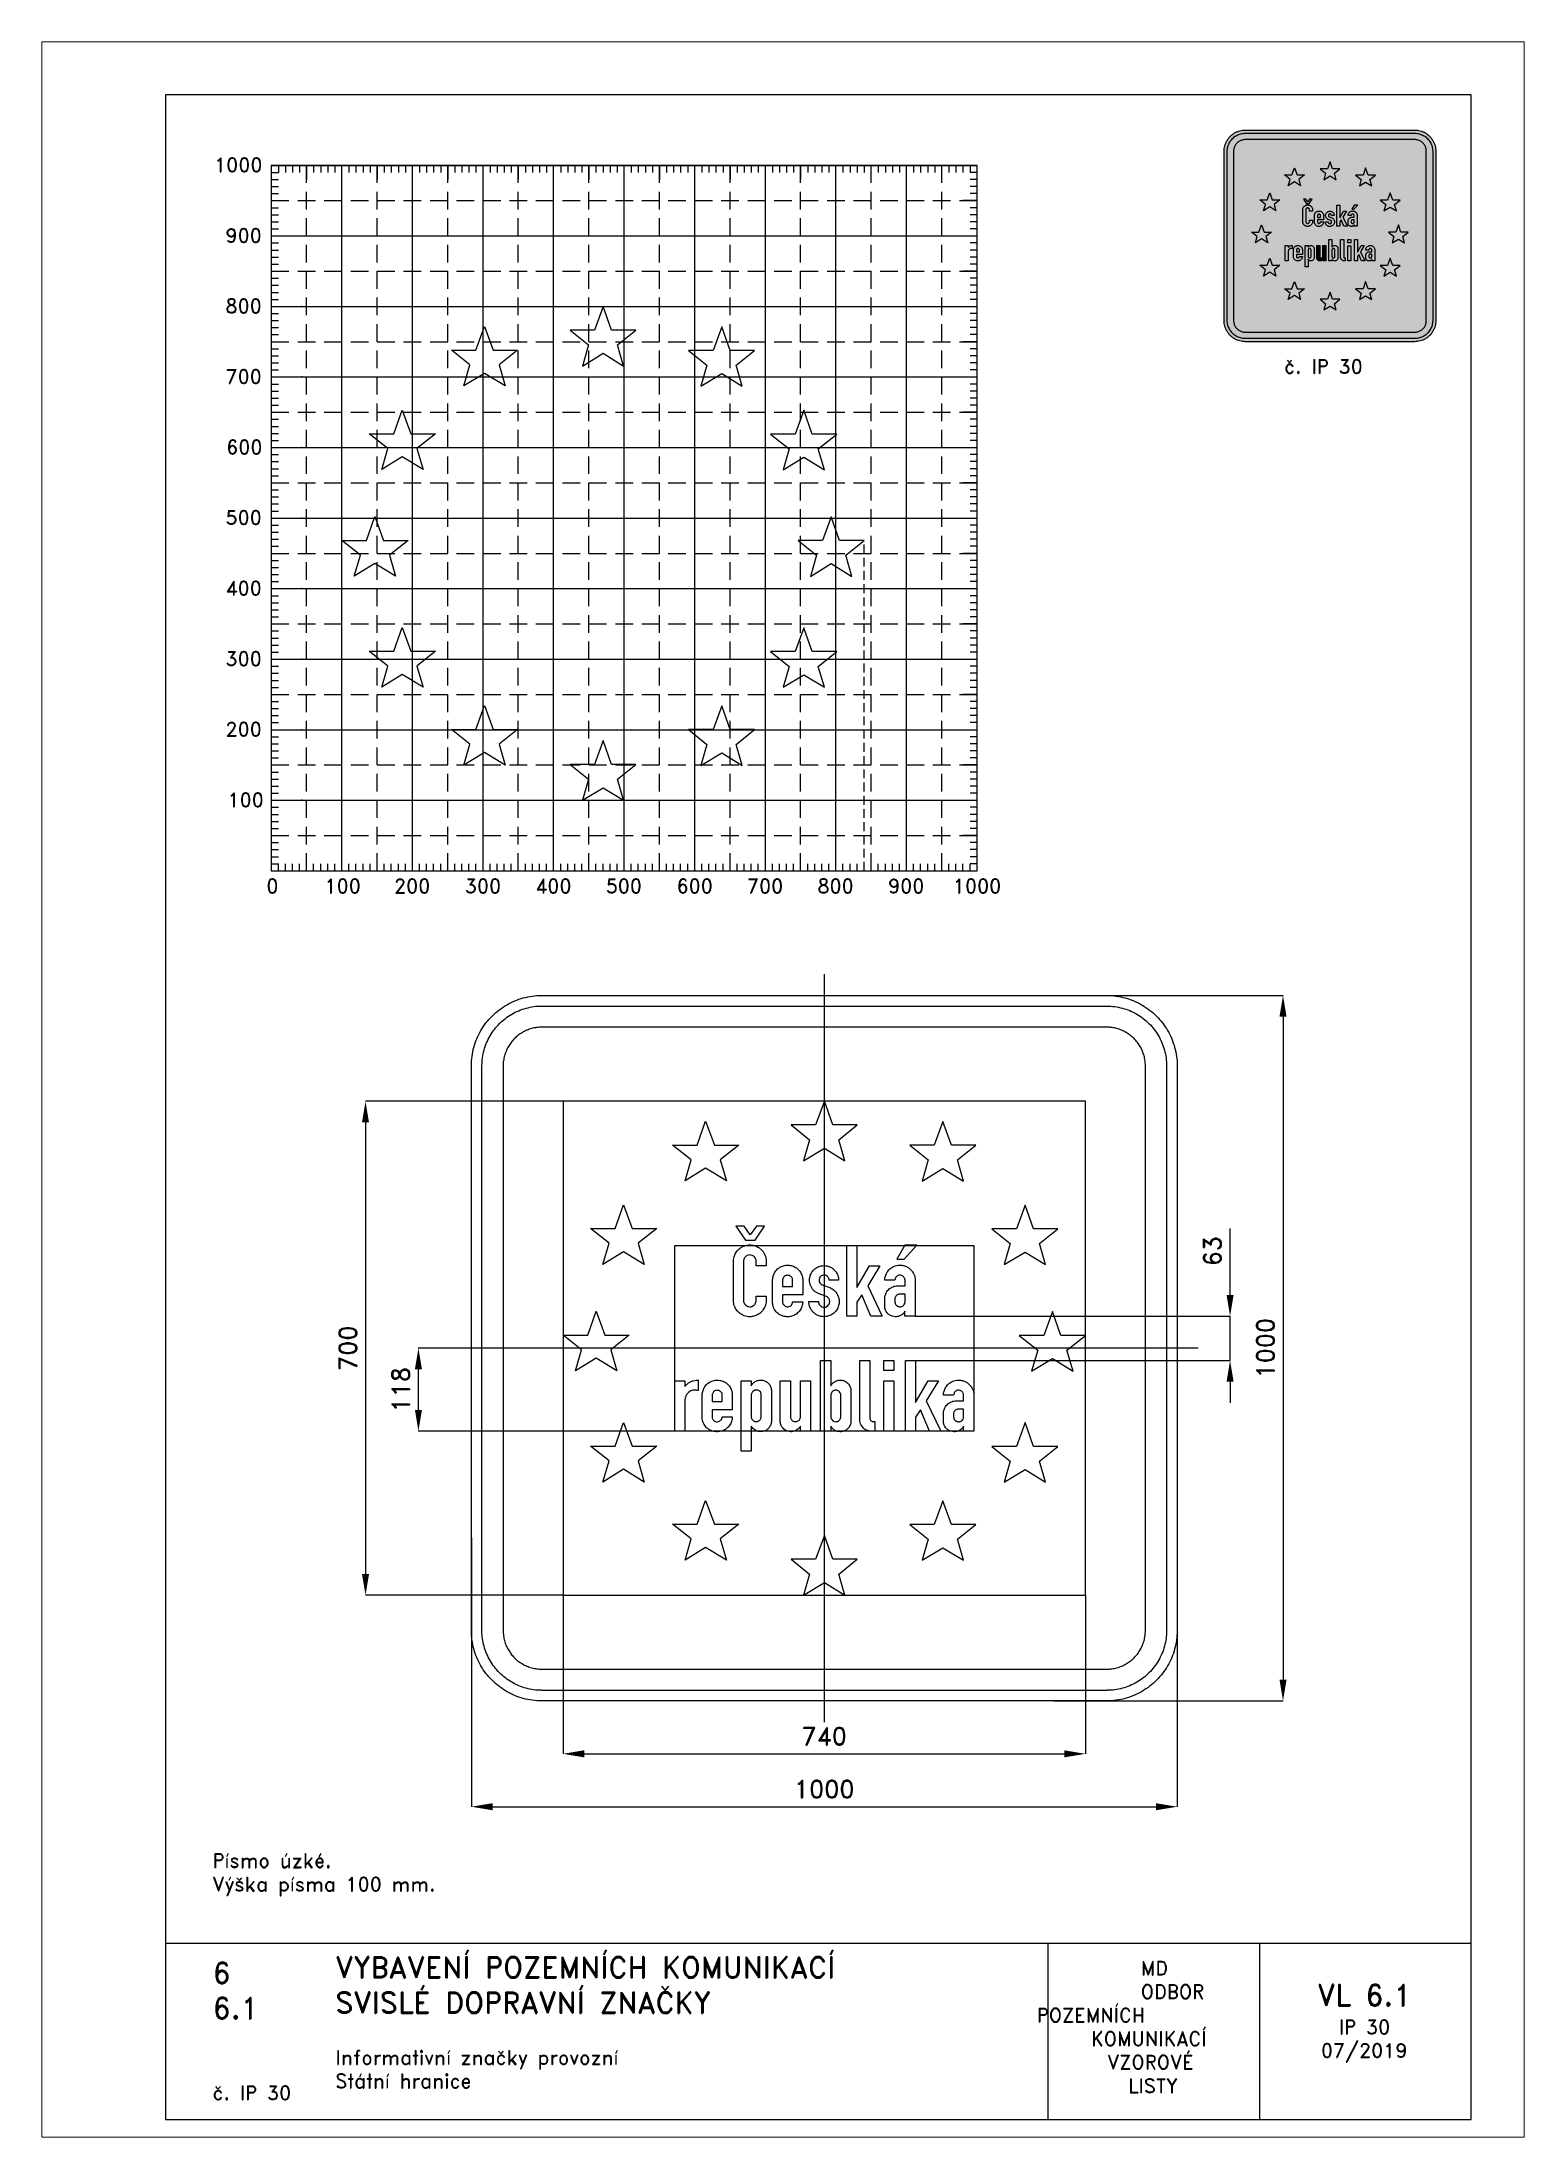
# Paper-space layout 'IP 30' of a CAD drawing. Header units: millimetres. Extents: x 0 to 210, y 0 to 297.
# The model-space entities are those that its viewports show. They can reach past a viewport. Long polylines and large blocks are cut down to what shows.
import ezdxf

# ---------------------------------------------------------------- set-up
doc = ezdxf.new("R2010")
doc.units = ezdxf.units.MM
doc.header["$LTSCALE"] = 5
doc.linetypes.add('ČERCHOVANÁX2', pattern=[2, 1, -0.5, 0, -0.5])
doc.linetypes.add('ČÁRKOVANÁX2', pattern=[1.5, 1, -0.5])
for name, color, linetype in [('Kóty', 2, 'Continuous'), ('Pomocná', 2, 'Continuous'), ('Rozpiska', 7, 'Continuous'), ('Značka', 7, 'Continuous')]:
    doc.layers.add(name, color=color, linetype=linetype)
doc.layers.add('Rámeček', color=6, linetype='Continuous', plot=False)
doc.styles.get("Standard").update_dxf_attribs({"font": 'romand.shx', "height": 25})
doc.dimstyles.get("Standard").update_dxf_attribs({"dimtxt": 25, "dimasz": 30, "dimexe": 0.18, "dimexo": 0.0625, "dimgap": 12.5, "dimtad": 1, "dimdec": 0, "dimzin": 0, "dimdsep": 46, "dimtxsty": 'Standard', "dimcen": 0.09, "dimadec": 0, "dimazin": 0, "dimtfac": 1, "dimtdec": 0, "dimtofl": 0, "dimtmove": 0, "dimatfit": 3, "dimfxl": 1, "dimtolj": 1, "dimtzin": 0, "dimarcsym": 0})

psp = doc.layouts.new('IP 30')

# ---------------------------------------------------------------- texts
at = {"layer": 'Pomocná', "char_height": 2, "attachment_point": 1}
for s, insert in [('\\pi-0.19937;1000', (24.59, 280.57)), ('\\pi1.41968;900', (24.59, 270.57)), ('\\pi1.41968;800', (24.59, 260.57)), ('\\pi1.41968;700', (24.59, 250.57)), ('\\pi1.51491;600', (24.59, 240.57)), ('\\pi1.41968;500', (24.59, 230.57)), ('\\pi1.41968;400', (24.59, 220.57)), ('\\pi1.41968;300', (24.59, 210.57)), ('\\pi1.41968;200', (24.59, 200.57)), ('\\pi1.70539;100', (24.59, 190.57)), ('\\pi2.6146;0', (29.18, 178.35)), ('\\pi0.85269;100', (39.19, 178.35)), ('\\pi0.70984;200', (49.18, 178.35)), ('\\pi0.70984;300', (59.21, 178.35)), ('\\pi0.70984;400', (69.18, 178.35)), ('\\pi0.70984;500', (79.17, 178.35)), ('\\pi0.75746;600', (89.16, 178.35)), ('\\pi0.70984;700', (99.18, 178.35)), ('\\pi0.70984;800', (109.17, 178.35)), ('\\pi0.70984;900', (119.18, 178.35)), ('\\pi-0.09969;1000', (129.17, 178.35))]:
    psp.add_mtext_dynamic_manual_height_columns(s, width=6.5625, gutter_width=100, heights=[0], dxfattribs=dict(at, insert=insert))
at = {"layer": 'Rozpiska', "color": 7, "attachment_point": 1}
for s, width, heights, insert, char_height in [('{\\C6;č. IP 30}', 13.9566, [2.67], (176, 252), 2), ('\\P\\PPísmo úzké.{\\H1.83333x; }\\PVýška písma 100 mm.{\\H1.55556x; }', 155.5011, [0], (24.16, 46.86), 2), ('6', 149.0422, [0], (24.17, 24.77), 3), ('{\\C6;VYBAVENÍ POZEMNÍCH KOMUNIKACÍ\\P}SVISLÉ DOPRAVNÍ ZNAČKY{\\H1.34524x; }', 149.0422, [0], (41.56, 25.56), 3), ('\\pi14.7414;{\\C6;MD\\P\\pi2.36044;}ODBOR POZEMNÍCH{\\H1.57143x; }\\P\\pi7.69378;KOMUNIKACÍ{\\H1.5x; }\\P\\pi9.97949;{\\C6;VZOROVÉ\\H1.47619x; \\H0.67742x;\\P\\pi12.93187;LISTY\\H1.26984x; }', 33.1018, [0], (140.95, 24.95), 2), ('\\pi1.03113;{\\H1.5x;\\C6;VL 6.1\\P\\pi4.07873;\\H0.66667x;IP 30\\H1.66666x; \\H0.6x;\\P\\pi1.5549;07/2019\\H1.80159x; }', 16.0623, [0], (179.66, 21.61), 2), ('6.1', 149.0422, [0], (24.17, 19.78), 3), ('{\\C6;Informativní značky provozní\\P}Státní hranice{\\H1.83333x; }', 149.0422, [0], (41.56, 12.29), 2), ('{\\C6;č. IP 30}', 13.9566, [2.67], (24.17, 7.28), 2)]:
    psp.add_mtext_dynamic_manual_height_columns(s, width=width, gutter_width=100, heights=heights, dxfattribs=dict(at, insert=insert, char_height=char_height))

msp = doc.modelspace()

# ---------------------------------------------------------------- blocks, each defined once
blk = doc.blocks.new('*D0')
at = {"layer": 'Defpoints', "color": 0, "transparency": 16777216}
for p in [(-370.0625, -350), (370, -350), (370, -575)]:
    blk.add_point(p, dxfattribs=at)
at = {"layer": 'Kóty', "color": 0, "lineweight": -2, "transparency": 16777216}
for p, q in [((-370.0625, -350.0625), (-370.0625, -575.18)), ((370, -350.0625), (370, -575.18)), ((-340.0625, -575), (340, -575))]:
    blk.add_line(p, q, dxfattribs=at)
at = {"layer": 'Kóty', "color": 0, "transparency": 16777216}
for points in [[(-340.0625, -570), (-340.0625, -580), (-370.0625, -575)], [(340, -570), (340, -580), (370, -575)]]:
    blk.add_solid(points, dxfattribs=at)
at = {"layer": 'Kóty', "color": 0, "transparency": 16777216, "insert": (-0.03125, -550), "char_height": 25, "attachment_point": 5}
blk.add_mtext('\\A1;740', dxfattribs=at)
blk = doc.blocks.new('*D1')
at = {"layer": 'Defpoints', "color": 0, "transparency": 16777216}
for p in [(281.9, 500), (324.6, -500), (650, -500)]:
    blk.add_point(p, dxfattribs=at)
at = {"layer": 'Kóty', "color": 0, "lineweight": -2, "transparency": 16777216}
for p, q in [((281.9, 500), (650.2, 500)), ((650, 470), (650, -470)), ((324.6, -500), (650.2, -500))]:
    blk.add_line(p, q, dxfattribs=at)
at = {"layer": 'Kóty', "color": 0, "transparency": 16777216}
for points in [[(645, 470), (655, 470), (650, 500)], [(645, -470), (655, -470), (650, -500)]]:
    blk.add_solid(points, dxfattribs=at)
at = {"layer": 'Kóty', "color": 0, "transparency": 16777216, "insert": (625, 0), "char_height": 25, "attachment_point": 5, "rotation": 90}
blk.add_mtext('\\A1;1000', dxfattribs=at)
blk = doc.blocks.new('*D2')
at = {"layer": 'Defpoints', "color": 0, "transparency": 16777216}
for p in [(-500, -268.6), (500, -276.8), (500, -650)]:
    blk.add_point(p, dxfattribs=at)
at = {"layer": 'Kóty', "color": 0, "lineweight": -2, "transparency": 16777216}
for p, q in [((-500, -268.7), (-500, -650.2)), ((500, -276.9), (500, -650.2)), ((-470, -650), (470, -650))]:
    blk.add_line(p, q, dxfattribs=at)
at = {"layer": 'Kóty', "color": 0, "transparency": 16777216}
for points in [[(-470, -645), (-470, -655), (-500, -650)], [(470, -645), (470, -655), (500, -650)]]:
    blk.add_solid(points, dxfattribs=at)
at = {"layer": 'Kóty', "color": 0, "transparency": 16777216, "insert": (0, -625), "char_height": 25, "attachment_point": 5}
blk.add_mtext('\\A1;1000', dxfattribs=at)
blk = doc.blocks.new('*D3')
at = {"layer": 'Defpoints', "color": 0, "transparency": 16777216}
for p in [(128.7, 45.4), (575, 45.4), (129.3, -17.6)]:
    blk.add_point(p, dxfattribs=at)
at = {"layer": 'Kóty', "color": 0, "lineweight": -2, "transparency": 16777216}
for p, q in [((575, 75.4), (575, 169.7)), ((128.8, 45.4), (575.2, 45.4)), ((129.3, -17.6), (575.2, -17.6)), ((575, -47.6), (575, -77.6))]:
    blk.add_line(p, q, dxfattribs=at)
at = {"layer": 'Kóty', "color": 0, "transparency": 16777216}
for points in [[(570, 75.4), (580, 75.4), (575, 45.4)], [(570, -47.6), (580, -47.6), (575, -17.6)]]:
    blk.add_solid(points, dxfattribs=at)
at = {"layer": 'Kóty', "color": 0, "transparency": 16777216, "insert": (550, 137.6), "char_height": 25, "attachment_point": 5, "rotation": 90}
blk.add_mtext('\\A1;63', dxfattribs=at)
blk = doc.blocks.new('*D4')
at = {"layer": 'Defpoints', "color": 0, "transparency": 16777216}
for p in [(-575, 0), (-530, 0), (-211.8, -117.557)]:
    blk.add_point(p, dxfattribs=at)
at = {"layer": 'Kóty', "color": 0, "lineweight": -2, "transparency": 16777216}
for p, q in [((-530.0625, 0), (-575.18, 0)), ((-575, -87.557), (-575, -30)), ((-211.8625, -117.557), (-575.18, -117.557))]:
    blk.add_line(p, q, dxfattribs=at)
at = {"layer": 'Kóty', "color": 0, "transparency": 16777216}
for points in [[(-580, -30), (-570, -30), (-575, 0)], [(-580, -87.557), (-570, -87.557), (-575, -117.557)]]:
    blk.add_solid(points, dxfattribs=at)
at = {"layer": 'Kóty', "color": 0, "transparency": 16777216, "insert": (-600, -58.7785), "char_height": 25, "attachment_point": 5, "rotation": 90}
blk.add_mtext('\\A1;118', dxfattribs=at)
blk = doc.blocks.new('*D5')
at = {"layer": 'Defpoints', "color": 0, "transparency": 16777216}
for p in [(-370, 350), (-650, -350.0625), (-370.0625, -350.0625)]:
    blk.add_point(p, dxfattribs=at)
at = {"layer": 'Kóty', "color": 0, "lineweight": -2, "transparency": 16777216}
for p, q in [((-370.0625, 350), (-650.18, 350)), ((-650, 320), (-650, -320.0625)), ((-370.125, -350.0625), (-650.18, -350.0625))]:
    blk.add_line(p, q, dxfattribs=at)
at = {"layer": 'Kóty', "color": 0, "transparency": 16777216}
for points in [[(-655, 320), (-645, 320), (-650, 350)], [(-655, -320.0625), (-645, -320.0625), (-650, -350.0625)]]:
    blk.add_solid(points, dxfattribs=at)
at = {"layer": 'Kóty', "color": 0, "transparency": 16777216, "insert": (-675, -0.03125), "char_height": 25, "attachment_point": 5, "rotation": 90}
blk.add_mtext('\\A1;700', dxfattribs=at)

# ---------------------------------------------------------------- dimensions: what is measured, and where the dimension line sits
at = {"layer": 'Kóty'}
for base, p1, p2, picture, middle in [((650, -500), (281.878, 500), (324.558, -500), '*D1', (625, 0)), ((-650, -350.062), (-370, 350), (-370.062, -350.062), '*D5', (-675, -0.031)), ((575, 45.443), (129.28, -17.557), (128.7, 45.443), '*D3', (550, 137.586)), ((-575, 0), (-211.8, -117.557), (-530, 0), '*D4', (-600, -58.778))]:
    dim = msp.add_linear_dim(base=base, p1=p1, p2=p2, angle=90, dimstyle='Standard', dxfattribs=at)
    dim.commit()
    dim.dimension.update_dxf_attribs({"geometry": picture, "text_midpoint": middle})
for base, p1, p2, picture, middle in [((500, -650), (-500, -268.598), (500, -276.803), '*D2', (0, -625)), ((370, -575), (-370.062, -350), (370, -350), '*D0', (-0.031, -550))]:
    dim = msp.add_linear_dim(base=base, p1=p1, p2=p2, dimstyle='Standard', dxfattribs=at)
    dim.commit()
    dim.dimension.update_dxf_attribs({"geometry": picture, "text_midpoint": middle})

# ---------------------------------------------------------------- linework, layer by layer
at = {"layer": 'Kóty'}
msp.add_lwpolyline([(575, -17.557), (575, 45.443)], dxfattribs=at)
at = {"layer": 'Značka', "color": 6, "linetype": 'ČERCHOVANÁX2', "lineweight": 25, "ltscale": 5}
msp.add_line((0, 530), (0, -530), dxfattribs=at)
at = {"layer": 'Značka', "color": 5}
for points in [[(-400, -500), (-400.39, -499.999), (-400.79, -499.997, -0.03218), (-413.7, -499.092, -0.0354409), (-426.39, -496.456, -0.036269), (-438.66, -492.307, -0.0344162), (-450.23, -486.471, -0.0337167), (-461, -479.285, -0.0340771), (-470.71, -470.711, -0.0342092), (-479.29, -461.006, -0.0342259), (-486.47, -450.227, -0.0340511), (-492.27, -438.651, -0.0334168), (-496.46, -426.387, -0.0341294), (-499.14, -413.692, -0.0367456), (-500, -400.785), (-500, -400.393), (-500, -400), (-500, 400), (-500, 400.39), (-500, 400.79, -0.0321788), (-499.09, 413.7, -0.0354489), (-496.46, 426.39, -0.0362846), (-492.31, 438.66, -0.0344204), (-486.47, 450.23, -0.0337284), (-479.28, 461, -0.0340718), (-470.71, 470.71, -0.0342138), (-461.01, 479.29, -0.0342246), (-450.23, 486.47, -0.034047), (-438.65, 492.27, -0.0334159), (-426.39, 496.46, -0.0341269), (-413.69, 499.14, -0.0367459), (-400.79, 500), (-400.39, 500), (-400, 500), (400, 500), (400.39, 500), (400.79, 500, -0.0321788), (413.7, 499.09, -0.0354512), (426.39, 496.46, -0.036284), (438.66, 492.31, -0.0344164), (450.23, 486.47, -0.0337339), (461, 479.28, -0.0340903), (470.71, 470.71, -0.0341924), (479.29, 461.01, -0.0342246), (486.47, 450.23, -0.0340219), (492.27, 438.65, -0.0334069), (496.46, 426.39, -0.0341361), (499.14, 413.69, -0.0367365), (500, 400.79), (500, 400.39), (500, 400), (500, -400), (500, -400.393), (500, -400.785, -0.032198), (499.09, -413.698, -0.035433), (496.46, -426.387, -0.0362457), (492.31, -438.659, -0.0344068), (486.47, -450.227, -0.0337232), (479.28, -461.004, -0.0340779), (470.71, -470.711, -0.0342138), (461.01, -479.293, -0.0342266), (450.23, -486.471, -0.0340531), (438.65, -492.265, -0.0334175), (426.39, -496.456, -0.0341269), (413.69, -499.135, -0.0367459), (400.79, -499.997), (400.39, -499.999), (400, -500), (-400, -500)], [(-400, -485), (-400.33, -484.999), (-400.67, -484.997, -0.0321801), (-411.64, -484.229, -0.035445), (-422.43, -481.987, -0.0362692), (-432.86, -478.461, -0.0344171), (-442.69, -473.501, -0.0337139), (-451.85, -467.392, -0.034079), (-460.1, -460.104, -0.0341941), (-467.4, -451.855, -0.0342193), (-473.5, -442.693, -0.0340516), (-478.43, -432.854, -0.0334091), (-481.99, -422.429, -0.0341207), (-484.27, -411.638, -0.0367452), (-485, -400.668), (-485, -400.334), (-485, -400), (-485, 400), (-485, 400.33), (-485, 400.67, -0.0321745), (-484.23, 411.64, -0.0354396), (-481.99, 422.43, -0.0362613), (-478.46, 432.86, -0.0344269), (-473.5, 442.69, -0.0337186), (-467.39, 451.85, -0.0340728), (-460.1, 460.1, -0.0341959), (-451.86, 467.4, -0.034221), (-442.69, 473.5, -0.0340464), (-432.85, 478.43, -0.0334074), (-422.43, 481.99, -0.0341221), (-411.64, 484.27, -0.0367453), (-400.67, 485), (-400.33, 485), (-400, 485), (400, 485), (400.33, 485), (400.67, 485, -0.0321745), (411.64, 484.23, -0.0354396), (422.43, 481.99, -0.0362581), (432.86, 478.46, -0.0344216), (442.69, 473.5, -0.0337374), (451.85, 467.39, -0.0340728), (460.1, 460.1, -0.0342039), (467.4, 451.86, -0.0342115), (473.5, 442.69, -0.0340269), (478.43, 432.85, -0.0334283), (481.99, 422.43, -0.0341545), (484.27, 411.64, -0.0367564), (485, 400.67), (485, 400.33), (485, 400), (485, -400), (485, -400.334), (485, -400.668, -0.0321736), (484.23, -411.643, -0.0354392), (481.99, -422.429, -0.0362823), (478.46, -432.86, -0.0344299), (473.5, -442.693, -0.033709), (467.39, -451.854, -0.0341134), (460.1, -460.104, -0.0342033), (451.86, -467.399, -0.0342178), (442.69, -473.501, -0.0340391), (432.85, -478.425, -0.0334198), (422.43, -481.987, -0.0341301), (411.64, -484.265, -0.0367426), (400.67, -484.997), (400.33, -484.999), (400, -485), (-400, -485)], [(-400, -455), (400, -455), (400.22, -454.999), (400.43, -454.998, 0.0321781), (407.53, -454.501, 0.0354421), (414.51, -453.051, 0.0362698), (421.26, -450.769, 0.0344327), (427.62, -447.559, 0.0337297), (433.55, -443.607, 0.0340797), (438.89, -438.891, 0.0342377), (443.61, -433.554, 0.0342044), (447.56, -427.625, 0.0340191), (450.75, -421.258, 0.0334441), (453.05, -414.513, 0.0341744), (454.52, -407.53, 0.0367598), (455, -400.432), (455, -400.216), (455, -400), (455, 400), (455, 400.22), (455, 400.43, 0.0321866), (454.5, 407.53, 0.0354589), (453.05, 414.51, 0.0362538), (450.77, 421.26, 0.0343901), (447.56, 427.62, 0.0336818), (443.61, 433.55, 0.0340657), (438.89, 438.89, 0.0341929), (433.55, 443.61, 0.0342311), (427.62, 447.56, 0.0340457), (421.26, 450.75, 0.0333986), (414.51, 453.05, 0.0341057), (407.53, 454.52, 0.0367427), (400.43, 455), (400.22, 455), (400, 455), (-400, 455), (-400.22, 455), (-400.43, 455, 0.0321696), (-407.53, 454.5, 0.0354253), (-414.51, 453.05, 0.0362699), (-421.26, 450.77, 0.0344357), (-427.62, 447.56, 0.0337249), (-433.55, 443.61, 0.0340657), (-438.89, 438.89, 0.0342156), (-443.61, 433.55, 0.0342411), (-447.56, 427.62, 0.0340303), (-450.75, 421.26, 0.0333925), (-453.05, 414.51, 0.0341057), (-454.52, 407.53, 0.0367427), (-455, 400.43), (-455, 400.22), (-455, 400), (-455, -400), (-455, -400.216), (-455, -400.432, 0.0321706), (-454.5, -407.534, 0.0354295), (-453.05, -414.513, 0.0362653), (-450.77, -421.263, 0.0344303), (-447.56, -427.625, 0.0337369), (-443.61, -433.552, 0.0340825), (-438.89, -438.891, 0.034222), (-433.55, -443.611, 0.0342374), (-427.62, -447.559, 0.0340458), (-421.26, -450.746, 0.0334127), (-414.51, -453.051, 0.0341266), (-407.53, -454.525, 0.036747), (-400.43, -454.998), (-400.22, -454.999), (-400, -455)], [(-82.22, 73.974), (-82.22, 67.047), (-82.21, 66.713), (-82.21, 66.38, -0.0584208), (-82.64, 62.839, -0.043503), (-83.8, 59.411, -0.0745839), (-87.49, 53.167, -0.0816348), (-92.89, 48.37, -0.069973), (-98.16, 45.719, -0.0691792), (-103.98, 44.609, -0.0862569), (-111.59, 45.356, -0.0866503), (-118.51, 48.609, -0.0701517), (-123.08, 52.601, -0.0679085), (-126.4, 57.672, -0.0473688), (-127.9, 61.514, -0.0508656), (-128.62, 65.547), (-128.66, 66.036), (-128.7, 66.526), (-128.7, 123.578), (-128.67, 123.896), (-128.65, 124.214, -0.0256368), (-128.19, 127.612, -0.0376946), (-127.3, 130.932, -0.078237), (-124.32, 136.772, -0.0774484), (-119.69, 141.453, -0.0554591), (-115.76, 143.938, -0.0516316), (-111.41, 145.526, -0.0504287), (-106.85, 146.287, -0.052933), (-102.23, 146.099, -0.0659872), (-96.64, 144.611, -0.0641084), (-91.59, 141.734, -0.055948), (-87.91, 138.431, -0.0585911), (-85.07, 134.391, -0.0550067), (-83.19, 129.989, -0.050326), (-82.27, 125.307), (-82.22, 124.781), (-82.17, 124.255), (-82.17, 116.901), (-96.45, 116.901), (-96.45, 123.62), (-96.48, 124.032), (-96.52, 124.443, 0.0654734), (-97.04, 126.405, 0.0580529), (-98.04, 128.203, 0.075661), (-99.88, 130.213, 0.0820492), (-102.24, 131.557, 0.103144), (-105.69, 132.187, 0.106123), (-109.09, 131.391, 0.080098), (-111.25, 130.041, 0.0741424), (-112.9, 128.109, 0.0564796), (-113.82, 126.286, 0.0532584), (-114.32, 124.318), (-114.38, 123.938), (-114.43, 123.557), (-114.43, 67.87), (-114.41, 67.531), (-114.39, 67.193, 0.0598711), (-113.93, 64.986, 0.0640636), (-112.94, 62.943, 0.0838215), (-111.06, 60.755, 0.0878062), (-108.55, 59.318, 0.0897485), (-105.67, 58.723, 0.0891048), (-102.77, 59.161, 0.078237), (-100.45, 60.283, 0.0735217), (-98.57, 62.047, 0.0688901), (-97.24, 64.172, 0.0699103), (-96.54, 66.557), (-96.49, 66.922), (-96.44, 67.286), (-96.44, 73.974), (-82.22, 73.974)], [(-30.53, 65.911), (-30.57, 64.979), (-30.64, 64.047, -0.0760737), (-32.16, 57.767, -0.0826504), (-35.57, 52.234, -0.0840009), (-40.37, 47.941, -0.0782816), (-46.28, 45.38, -0.0856383), (-53.36, 44.567, -0.0877272), (-60.33, 46.203, -0.094619), (-66.94, 50.337, -0.106624), (-71.36, 56.578, -0.0542924), (-72.7, 60.512, -0.0326323), (-73.34, 64.62), (-73.38, 64.938), (-73.41, 65.255), (-73.41, 96.932), (-73.35, 97.234), (-73.3, 97.536, -0.0328942), (-72.01, 103.122, -0.0723107), (-69.61, 108.276, -0.104857), (-64.57, 113.641, -0.0902992), (-57.77, 116.797, -0.077692), (-51.53, 117.691, -0.0777805), (-45.35, 116.641, -0.0807329), (-39.34, 113.688, -0.0876346), (-34.66, 108.984, -0.0406591), (-33.03, 106.372, -0.0324451), (-31.8, 103.547, -0.029227), (-31.03, 101.045, -0.0400886), (-30.6, 98.474), (-30.56, 97.954), (-30.53, 97.432), (-30.53, 75.828), (-59.07, 75.828), (-59.07, 65.495), (-59.08, 65.213), (-59.07, 64.932, 0.100363), (-58.59, 63.097, 0.0687087), (-57.49, 61.464, 0.0830821), (-55.52, 59.734, 0.100583), (-53.12, 58.839, 0.113459), (-50.19, 58.934, 0.108937), (-47.53, 60.276, 0.0931695), (-45.84, 62.113, 0.0938034), (-44.95, 64.391), (-44.82, 65.148), (-44.74, 65.911), (-30.53, 65.911)], [(-44.79, 87.37), (-44.79, 96.641), (-44.82, 97.026), (-44.85, 97.411, 0.0936891), (-45.59, 99.634, 0.0897291), (-47.08, 101.484, 0.100993), (-49.35, 102.903, 0.0987906), (-51.99, 103.339, 0.0923386), (-54.47, 102.897, 0.0953341), (-56.6, 101.599, 0.070642), (-57.84, 100.204, 0.0628445), (-58.67, 98.536), (-58.87, 97.883), (-59, 97.214), (-59.02, 96.98), (-59.04, 96.745), (-59.04, 87.37), (-44.79, 87.37)], [(-8.37, 66.161), (-8.3, 65.406), (-8.19, 64.651, 0.0805151), (-7.24, 61.994, 0.0991995), (-5.45, 59.839, 0.0897339), (-3.4, 58.599, 0.0774301), (-1.03, 58.089, 0.0832145), (1.65, 58.293, 0.0899944), (4.08, 59.38, 0.0928297), (6.11, 61.28, 0.0904479), (7.33, 63.776, 0.066616), (7.68, 65.733, 0.0659939), (7.51, 67.703, 0.0667124), (6.85, 69.633, 0.0654945), (5.7, 71.328, 0.0511557), (4.62, 72.378, 0.0582181), (3.34, 73.161), (3.15, 73.252), (2.96, 73.339), (-8.54, 77.568), (-8.83, 77.697), (-9.11, 77.828, -0.0229904), (-10.94, 78.779, -0.0278203), (-12.67, 79.911, -0.0590291), (-15.8, 82.785, -0.0539158), (-18.24, 86.307, -0.0551498), (-20.02, 90.342, -0.0581203), (-20.85, 94.661, -0.0753417), (-20.54, 100.424, -0.0731839), (-18.55, 105.88, -0.0728348), (-15.26, 110.602, -0.0748448), (-10.76, 114.151, -0.0585062), (-6.72, 116.002, -0.0561059), (-2.36, 116.891, -0.0562774), (2.12, 116.875, -0.0578828), (6.48, 115.849, -0.0667565), (11.12, 113.553, -0.0671327), (15, 110.12, -0.0517944), (17.35, 106.93, -0.0503839), (19, 103.339, -0.0323807), (19.7, 100.923, -0.0336526), (20.08, 98.443), (20.15, 97.464), (20.2, 96.484), (6.9, 96.484), (6.77, 97.406), (6.57, 98.318, 0.0942706), (5.37, 100.742, 0.0989096), (3.34, 102.557, 0.0767712), (1.57, 103.364, 0.0739413), (-0.36, 103.609, 0.100432), (-3.15, 103.051, 0.106429), (-5.48, 101.443, 0.101284), (-6.93, 99.296, 0.0957223), (-7.46, 96.734, 0.100303), (-7.03, 93.932, 0.109517), (-5.54, 91.578, 0.0492828), (-4.61, 90.75, 0.0388987), (-3.55, 90.099), (-3.29, 89.967), (-3.03, 89.839), (8.02, 85.849), (8.34, 85.688), (8.67, 85.526, -0.0252456), (11.21, 84.075, -0.0346035), (13.57, 82.328, -0.0633435), (16.96, 78.735, -0.0615321), (19.38, 74.401, -0.0600171), (20.78, 69.793, -0.0596433), (21.05, 64.984, -0.0764291), (19.86, 58.821, -0.0781515), (16.84, 53.286, -0.0819028), (12.15, 48.602, -0.0812977), (6.23, 45.661, -0.056736), (1.81, 44.688, -0.0547795), (-2.71, 44.714, -0.059696), (-7.57, 45.779, -0.0633168), (-12.02, 47.984, -0.064331), (-15.9, 51.209, -0.0585822), (-18.91, 55.307, -0.055314), (-20.85, 59.518, -0.0664459), (-21.71, 64.016), (-21.76, 65.088), (-21.78, 66.161), (-8.37, 66.161)], [(114.33, 45.443), (114.35, 52.505), (113.55, 51.257), (112.68, 50.057, -0.0696476), (109.83, 47.384, -0.0679042), (106.34, 45.568, -0.0518508), (103.51, 44.773, -0.0499084), (100.58, 44.568, -0.074231), (96.18, 45.276, -0.0802029), (92.18, 47.286, -0.0887411), (88.6, 50.769, -0.0863596), (86.42, 55.234), (86.03, 56.684), (85.83, 58.161), (85.81, 58.682), (85.79, 59.203), (85.79, 71.599), (85.82, 72.084), (85.86, 72.568, -0.0406298), (86.28, 74.834), (87.04, 77.026, -0.0489392), (88.66, 80.149, -0.0528604), (90.88, 82.87, -0.0472304), (93.25, 84.914, -0.0420539), (95.96, 86.516, -0.0467384), (99.03, 87.731, -0.0601147), (102.26, 88.266), (102.59, 88.283), (102.92, 88.297), (114.41, 88.297), (114.41, 96.932), (114.37, 97.198), (114.33, 97.464, 0.0627514), (113.83, 99.165, 0.066482), (112.91, 100.693, 0.0824056), (111.33, 102.21, 0.0802987), (109.34, 103.151, 0.0945195), (106.78, 103.485, 0.0969826), (104.25, 102.839, 0.094088), (102.14, 101.421, 0.104016), (100.76, 99.359, 0.0547169), (100.31, 97.894), (100.07, 96.359), (85.79, 96.255), (85.83, 97.224), (85.89, 98.193, -0.0656775), (87.03, 103.521, -0.0687746), (89.56, 108.401, -0.0856596), (94.26, 113.433, -0.0855532), (100.33, 116.609, -0.0554743), (104.53, 117.626, -0.0533458), (108.84, 117.714, -0.0615561), (113.89, 116.732, -0.0626409), (118.54, 114.547, -0.0647581), (122.69, 111.264, -0.0622145), (125.9, 107.026, -0.0556015), (127.79, 103.017, -0.0680785), (128.64, 98.724), (128.67, 98.162), (128.7, 97.599), (128.7, 45.443), (114.33, 45.443)], [(114.39, 76.641), (107.26, 76.641, 0.00271439), (106.99, 76.633, 0.00791516), (106.72, 76.62, 0.0463987), (105.5, 76.422, 0.0440441), (104.32, 76.005, 0.0682707), (102.66, 75.005, 0.0710998), (101.32, 73.578, 0.0670484), (100.49, 72.096, 0.0819398), (100.13, 70.464), (100.11, 70.276), (100.1, 70.089), (100.1, 65.422), (100.11, 65.208), (100.13, 64.995, 0.0772835), (100.55, 63.223, 0.0677557), (101.47, 61.62, 0.0648027), (102.68, 60.305, 0.0699312), (104.18, 59.37, 0.0626068), (105.69, 58.869, 0.0556761), (107.29, 58.734, 0.0650463), (109.19, 58.989, 0.0759838), (110.92, 59.745, 0.0611133), (112.14, 60.696, 0.0442737), (113.15, 61.901), (113.92, 63.194, 0.0817283), (114.33, 64.609), (114.36, 64.874), (114.39, 65.141), (114.39, 76.641)], [(-5.17, -117.557), (-5.17, -17.557), (9.17, -17.557), (9.17, -53.179), (9.88, -52.172), (10.62, -51.189, -0.0671747), (13.86, -48.092, -0.0790676), (17.87, -46.045, -0.0992037), (23.28, -45.211, -0.0975401), (28.63, -46.492, -0.095412), (33.18, -49.479, -0.0922704), (36.32, -53.885, -0.0460443), (37.27, -56.25, -0.0485979), (37.75, -58.729), (37.79, -59.182), (37.83, -59.635), (37.83, -103.714), (37.78, -104.12), (37.74, -104.526, -0.0453459), (37.08, -107.716, -0.057287), (35.78, -110.714, -0.0895653), (32.68, -114.602, -0.0859303), (28.43, -117.223, -0.0750926), (24.37, -118.354, -0.0738026), (20.15, -118.245, -0.0894529), (15.06, -116.537, -0.101262), (11.03, -113.151), (10.05, -111.877), (9.17, -110.539), (9.17, -117.557), (-5.17, -117.557)], [(71.84, -117.557), (65.86, -117.557), (65.4, -117.524), (64.93, -117.484, -0.0360301), (62.65, -117.095, -0.0384592), (60.44, -116.37, -0.0608496), (57.23, -114.63, -0.0600463), (54.52, -112.172, -0.0486633), (52.73, -109.801, -0.0475404), (51.43, -107.141), (50.83, -105.273), (50.45, -103.349), (50.39, -102.875), (50.34, -102.401), (50.34, -17.547), (64.68, -17.547), (64.68, -99.495), (64.72, -99.802), (64.76, -100.109), (65.03, -101.202), (65.55, -102.203), (66.29, -103.049, 0.0758388), (67.24, -103.641), (67.79, -103.842), (68.35, -103.964), (68.6, -103.998), (68.85, -104.026), (71.84, -104.026), (71.84, -117.557)], [(-211.8, -117.547), (-211.8, -46.089), (-197.41, -46.089), (-197.41, -54.016), (-196.81, -53.372), (-196.2, -52.734, -0.034311), (-193.07, -49.892, -0.0538668), (-189.52, -47.651, -0.0544098), (-185.62, -46.151, -0.0375375), (-181.51, -45.38, -0.00812406), (-180.03, -45.218), (-178.56, -45.089), (-178.56, -60.151), (-180.09, -59.803, 0.0199919), (-181.64, -59.536, 0.0517346), (-184.61, -59.467, 0.0592125), (-187.53, -60.047, 0.0630832), (-190.37, -61.313, 0.0541938), (-192.86, -63.224, 0.0639726), (-195.29, -66.065, 0.0784235), (-196.81, -69.422), (-197.17, -70.974), (-197.36, -72.557), (-197.39, -72.932), (-197.41, -73.307), (-197.41, -117.547), (-211.8, -117.547)], [(-130.26, -97.089), (-130.3, -98.021), (-130.36, -98.953, -0.0760558), (-131.89, -105.233, -0.0826336), (-135.3, -110.766, -0.0840148), (-140.09, -115.059, -0.0782728), (-146.01, -117.62, -0.0856422), (-153.08, -118.433, -0.0877325), (-160.06, -116.797, -0.0946261), (-166.66, -112.663, -0.106638), (-171.09, -106.422, -0.0543197), (-172.43, -102.488, -0.0326323), (-173.07, -98.38), (-173.1, -98.062), (-173.13, -97.745), (-173.13, -66.068), (-173.08, -65.766), (-173.03, -65.464, -0.0328736), (-171.74, -59.878, -0.0723295), (-169.34, -54.724, -0.10487), (-164.3, -49.359, -0.090291), (-157.49, -46.203, -0.0776962), (-151.26, -45.309, -0.0777805), (-145.08, -46.359, -0.080749), (-139.06, -49.312, -0.0876346), (-134.38, -54.016, -0.0406591), (-132.76, -56.628, -0.0324083), (-131.53, -59.453), (-130.75, -61.955, -0.0401352), (-130.33, -64.526), (-130.29, -65.046), (-130.26, -65.568), (-130.26, -87.172), (-158.8, -87.172), (-158.8, -97.505), (-158.8, -97.787), (-158.8, -98.068, 0.100363), (-158.31, -99.903, 0.0686545), (-157.21, -101.536, 0.0831156), (-155.25, -103.266, 0.100583), (-152.85, -104.161, 0.113459), (-149.91, -104.066, 0.108937), (-147.26, -102.724, 0.0931302), (-145.57, -100.887, 0.0937589), (-144.67, -98.609), (-144.54, -97.852), (-144.46, -97.089), (-130.26, -97.089)], [(-103.51, -46.099), (-103.51, -53.13), (-102.52, -51.719), (-101.45, -50.37, -0.0755727), (-97.98, -47.446, -0.0785068), (-93.76, -45.682, -0.092989), (-88.45, -45.212, -0.0955293), (-83.35, -46.703, -0.0951433), (-79, -49.866, -0.0919623), (-76.09, -54.37, -0.0469427), (-75.24, -56.823, -0.0485169), (-74.88, -59.37), (-74.86, -59.844), (-74.85, -60.318), (-74.85, -103.089), (-74.89, -103.755), (-74.95, -104.422, -0.0784319), (-76.31, -109.508, -0.0966364), (-79.29, -113.828, -0.0890656), (-82.92, -116.575, -0.0777482), (-87.29, -118.005, -0.0810557), (-92.23, -118.167, -0.0870027), (-96.91, -116.714, -0.0629018), (-99.81, -114.869, -0.0635406), (-102.14, -112.38), (-102.85, -111.36), (-103.51, -110.307), (-103.51, -146.099), (-117.76, -146.099), (-117.76, -46.099), (-103.51, -46.099)], [(-89.19, -96.922), (-89.19, -66.849), (-89.22, -66.188), (-89.27, -65.526, 0.0591747), (-89.68, -63.696, 0.0772665), (-90.56, -62.047, 0.120058), (-92.74, -60.166, 0.107818), (-95.58, -59.391, 0.106155), (-98.5, -59.721, 0.106528), (-100.99, -61.182), (-101.74, -61.921), (-102.35, -62.766, 0.0550185), (-103.05, -64.22, 0.0519536), (-103.42, -65.786), (-103.47, -66.12), (-103.51, -66.453), (-103.51, -97.089), (-103.49, -97.433), (-103.47, -97.776, 0.0818312), (-102.98, -99.689, 0.074914), (-101.9, -101.391, 0.0997608), (-99.77, -103.186, 0.106845), (-97.12, -103.984, 0.106445), (-94.34, -103.733, 0.0969238), (-91.87, -102.411, 0.0621656), (-90.66, -101.251, 0.0703637), (-89.82, -99.839), (-89.49, -98.895), (-89.3, -97.911), (-89.24, -97.417), (-89.19, -96.922)], [(-19.34, -46.078), (-19.34, -117.557), (-33.68, -117.557), (-33.68, -110.474), (-34.18, -111.258), (-34.69, -112.026, -0.0623157), (-37.23, -114.777, -0.0646036), (-40.38, -116.818, -0.0660151), (-43.88, -118.082, -0.0651225), (-47.59, -118.401, -0.0756429), (-51.95, -117.655, -0.0788554), (-55.87, -115.641, -0.0578111), (-58.37, -113.448, -0.0469069), (-60.37, -110.776), (-61.07, -109.554), (-61.62, -108.266), (-62.02, -106.709), (-62.24, -105.109), (-62.3, -104.661), (-62.35, -104.214), (-62.35, -46.078), (-48.02, -46.078), (-48.02, -97.349), (-48.01, -97.61), (-47.99, -97.87, 0.0852091), (-47.53, -99.644, 0.0670309), (-46.55, -101.234, 0.0762068), (-44.94, -102.794, 0.081138), (-42.94, -103.776, 0.0946271), (-40.33, -104.145, 0.101682), (-37.78, -103.505, 0.0867881), (-35.94, -102.29, 0.0774461), (-34.59, -100.547), (-34.04, -99.381), (-33.74, -98.141), (-33.71, -97.792), (-33.68, -97.443), (-33.68, -46.078), (-19.35, -46.078)], [(197.43, -117.557), (197.45, -110.495), (196.65, -111.743), (195.78, -112.943, -0.0696903), (192.92, -115.616, -0.0679204), (189.44, -117.432, -0.0518284), (186.61, -118.227, -0.0499093), (183.68, -118.432, -0.0742373), (179.28, -117.724, -0.0802132), (175.28, -115.714, -0.0887597), (171.7, -112.231, -0.0863596), (169.52, -107.766), (169.13, -106.316), (168.93, -104.839), (168.91, -104.318), (168.89, -103.797), (168.89, -91.401), (168.92, -90.916), (168.96, -90.432), (169.38, -88.166), (170.14, -85.974, -0.0490007), (171.76, -82.851, -0.0529144), (173.97, -80.13, -0.0472063), (176.34, -78.086, -0.0420539), (179.06, -76.484, -0.0467232), (182.13, -75.269, -0.0601147), (185.36, -74.734), (185.69, -74.717), (186.02, -74.703), (197.51, -74.703), (197.51, -66.068), (197.47, -65.802), (197.43, -65.536), (196.93, -63.835, 0.066365), (196.01, -62.307, 0.0824409), (194.43, -60.79, 0.0803266), (192.44, -59.849, 0.0945195), (189.87, -59.515, 0.0970057), (187.35, -60.161, 0.0940574), (185.24, -61.579, 0.10406), (183.86, -63.641), (183.41, -65.106), (183.17, -66.641), (168.89, -66.745), (168.93, -65.776), (168.98, -64.807, -0.0657213), (170.13, -59.479, -0.0687746), (172.66, -54.599, -0.0856855), (177.36, -49.567, -0.0855463), (183.43, -46.391, -0.0554794), (187.63, -45.374, -0.0533469), (191.94, -45.286, -0.0615561), (196.99, -46.268, -0.0626409), (201.64, -48.453, -0.0647581), (205.79, -51.736, -0.0622336), (208.99, -55.974, -0.0555759), (210.89, -59.983, -0.0680237), (211.73, -64.276), (211.77, -64.838), (211.8, -65.401), (211.8, -117.557), (197.43, -117.557)], [(-144.52, -75.63), (-144.52, -66.359), (-144.54, -65.974), (-144.58, -65.589, 0.0937882), (-145.31, -63.366, 0.0897719), (-146.81, -61.516, 0.100965), (-149.08, -60.097, 0.0987876), (-151.71, -59.661, 0.0923427), (-154.19, -60.103, 0.0953341), (-156.33, -61.401, 0.070642), (-157.56, -62.796, 0.0627269), (-158.39, -64.464), (-158.6, -65.117), (-158.72, -65.786), (-158.75, -66.02), (-158.77, -66.255), (-158.77, -75.63), (-144.52, -75.63)], [(9.18, -66.676), (9.18, -96.954), (9.2, -97.242), (9.22, -97.529, 0.0738407), (9.77, -99.784, 0.0865219), (11.01, -101.767, 0.108741), (13.25, -103.536, 0.110415), (16.03, -104.214, 0.108036), (18.8, -103.787, 0.104394), (21.16, -102.279, 0.0610859), (22.19, -101.075, 0.0587617), (22.91, -99.673), (23.2, -98.754), (23.4, -97.81), (23.45, -97.518), (23.49, -97.226), (23.49, -66.282), (23.46, -65.896), (23.41, -65.51, 0.0959082), (22.54, -63.081, 0.097782), (20.82, -61.126, 0.092884), (18.75, -59.943, 0.0887714), (16.41, -59.564, 0.094784), (13.85, -60.005, 0.0982217), (11.64, -61.367, 0.0930282), (10.07, -63.343, 0.0889577), (9.3, -65.72), (9.23, -66.198), (9.18, -66.676)], [(197.48, -86.359), (190.36, -86.359), (190.09, -86.367), (189.82, -86.38, 0.0463987), (188.6, -86.578, 0.0440441), (187.42, -86.995, 0.0682707), (185.76, -87.995, 0.0710998), (184.42, -89.422, 0.0670484), (183.59, -90.904, 0.0820823), (183.22, -92.536), (183.21, -92.724), (183.2, -92.911), (183.2, -97.578), (183.21, -97.792), (183.22, -98.005, 0.0772198), (183.65, -99.777, 0.0676961), (184.57, -101.38, 0.0649032), (185.78, -102.695, 0.0698986), (187.28, -103.63, 0.0625586), (188.79, -104.131, 0.0556783), (190.39, -104.266, 0.0650463), (192.29, -104.011, 0.0759838), (194.02, -103.255, 0.0611133), (195.23, -102.304), (196.24, -101.099), (197.02, -99.806, 0.08181), (197.43, -98.391), (197.46, -98.126), (197.48, -97.859), (197.48, -86.359)]]:
    msp.add_lwpolyline(points, format="xyb", dxfattribs=at)
at = {"layer": 'Značka', "color": 6, "linetype": 'ČÁRKOVANÁX2', "ltscale": 2.5}
msp.add_lwpolyline([(-370, -350), (370, -350), (370, 350), (-370, 350)], close=True, dxfattribs=at)
at = {"layer": 'Značka', "color": 5}
for points in [[(0.25, 283.59), (29.2, 265.52), (20.57, 295.55), (46.73, 316.41), (12.19, 316.41), (0.25, 350), (-12.19, 316.41), (-46.73, 316.41), (-20.82, 295.55), (-29.2, 265.52), (0.25, 283.59)], [(-168.11, 255.09), (-197.32, 237.277), (-188.68, 267.05), (-214.84, 287.91), (-180.05, 287.91), (-168.11, 321.76), (-155.67, 287.91), (-121.13, 287.91), (-147.29, 267.05), (-138.65, 237.277), (-168.11, 255.09)], [(168.11, 254.83), (197.32, 236.768), (188.68, 266.79), (214.84, 287.66), (180.05, 287.66), (168.11, 321.25), (155.92, 287.66), (121.13, 287.66), (147.29, 266.79), (138.65, 236.768), (168.11, 254.83)], [(-284.42, 136.768), (-313.62, 118.702), (-304.99, 148.728), (-331.15, 169.593), (-296.36, 169.593), (-284.42, 203.181), (-272.23, 169.593), (-237.44, 169.593), (-263.6, 148.728), (-254.96, 118.702), (-284.42, 136.768)], [(284.42, 136.26), (313.62, 118.448), (304.99, 148.219), (331.15, 169.084), (296.36, 169.084), (284.42, 202.926), (272.23, 169.084), (237.44, 169.084), (263.6, 148.219), (254.96, 118.448), (284.42, 136.26)], [(-111.8, 153.08), (-98.04, 153.08), (-84.6, 173), (-96.2, 172.84), (-105.08, 160.68), (-113.64, 172.92), (-125.4, 172.92), (-111.8, 153.08)], [(31.89, 45.443), (31.89, 145.443), (46.18, 145.443), (46.18, 85.839), (64.22, 116.932), (78.53, 116.932), (61.5, 88.318), (82.04, 45.443), (65.93, 45.443), (53.38, 75.797), (46.18, 65.214), (46.18, 45.443), (31.89, 45.443)], [(103.04, 126.16), (113.32, 126.16), (131, 145.88), (114.36, 145.88), (103.04, 126.16)], [(-323.27, -14.377), (-352.48, -32.188), (-343.84, -2.417), (-370, 18.448), (-335.21, 18.448), (-323.27, 52.29), (-311.08, 18.448), (-276.29, 18.448), (-302.45, -2.417), (-293.82, -32.188), (-323.27, -14.377)], [(323.27, -14.631), (352.48, -32.697), (343.84, -2.672), (370, 18.193), (335.21, 18.193), (323.27, 51.781), (311.08, 18.193), (276.29, 18.193), (302.45, -2.672), (293.82, -32.697), (323.27, -14.631)], [(84.34, -31.859), (84.34, -17.557), (98.73, -17.557), (98.73, -31.859), (84.34, -31.859)], [(114.98, -117.557), (114.98, -17.557), (129.28, -17.557), (129.28, -77.161), (147.32, -46.068), (161.63, -46.068), (144.6, -74.682), (165.14, -117.557), (149.03, -117.557), (136.47, -87.203), (129.28, -97.786), (129.28, -117.557), (114.98, -117.557)], [(84.34, -117.557), (84.34, -46.224), (98.73, -46.224), (98.73, -117.557), (84.34, -117.557)], [(-284.42, -171.628), (-313.62, -189.695), (-304.99, -159.669), (-331.15, -138.804), (-296.36, -138.804), (-284.42, -105.216), (-272.23, -138.804), (-237.44, -138.804), (-263.6, -159.669), (-254.96, -189.695), (-284.42, -171.628)], [(284.42, -172.137), (313.62, -189.949), (304.99, -160.178), (331.15, -139.313), (296.36, -139.313), (284.42, -105.471), (272.23, -139.313), (237.44, -139.313), (263.6, -160.178), (254.96, -189.949), (284.42, -172.137)], [(-168.11, -282.316), (-197.32, -300.382), (-188.68, -270.356), (-214.84, -249.491), (-180.05, -249.491), (-168.11, -215.903), (-155.67, -249.491), (-121.13, -249.491), (-147.29, -270.356), (-138.65, -300.382), (-168.11, -282.316)], [(168.11, -282.824), (197.32, -300.636), (188.68, -270.865), (214.84, -249.746), (180.05, -249.746), (168.11, -216.158), (155.92, -249.746), (121.13, -249.746), (147.29, -270.865), (138.65, -300.636), (168.11, -282.824)], [(0.25, -332.188), (29.2, -350), (20.57, -320.229), (46.73, -299.109), (12.19, -299.109), (0.25, -265.522), (-12.19, -299.109), (-46.73, -299.109), (-20.82, -320.229), (-29.2, -350), (0.25, -332.188)]]:
    msp.add_lwpolyline(points, dxfattribs=at)
at = {"layer": 'Značka', "color": 6, "linetype": 'ČÁRKOVANÁX2', "ltscale": 2.5}
msp.add_lwpolyline([(-211.8, -117.557), (-211.8, 145.443), (211.8, 145.443), (211.8, -117.557), (-211.8, -117.557)], dxfattribs=at)
at = {"layer": 'Značka', "color": 6, "linetype": 'ČERCHOVANÁX2', "ltscale": 5}
msp.add_lwpolyline([(530, 0), (-530, 0)], dxfattribs=at)

msp.set_redraw_order([(e.dxf.handle, doc.entitydb.next_handle()) for e in msp.query("TEXT MTEXT ATTDEF DIMENSION ARC_DIMENSION")])  # texts and dimensions are drawn at this point

# ---------------------------------------------------------------- hatches: boundary and pattern name
at = {"layer": 'Značka'}
h = psp.add_hatch(color=170, dxfattribs=at)
h.dxf.hatch_style = 1
edge = h.paths.add_edge_path()
edge.add_line((170.5, 254.5), (170.49, 254.5))
edge.add_line((170.49, 254.5), (170.48, 254.5))
edge.add_arc((170.49, 257.52), 3.02, 262.3038, 269.6764, ccw=False)
edge.add_arc((170.46, 257.25), 2.75, 254.2057, 262.3248, ccw=False)
edge.add_arc((170.38, 257.2), 2.68, 247.1632, 255.4718, ccw=False)
edge.add_arc((170.44, 257.34), 2.83, 239.291, 247.1755, ccw=False)
edge.add_arc((170.43, 257.41), 2.88, 232.4257, 240.15, ccw=False)
edge.add_arc((170.41, 257.38), 2.85, 224.6518, 232.4587, ccw=False)
edge.add_arc((170.38, 257.4), 2.84, 217.5607, 225.3978, ccw=False)
edge.add_arc((170.37, 257.4), 2.84, 209.7475, 217.5885, ccw=False)
edge.add_arc((170.37, 257.44), 2.86, 202.7121, 210.513, ccw=False)
edge.add_arc((170.42, 257.46), 2.91, 195.0349, 202.6906, ccw=False)
edge.add_arc((170.35, 257.49), 2.85, 188.0111, 195.8299, ccw=False)
edge.add_arc((170.14, 257.46), 2.64, 179.6032, 188.0209, ccw=False)
edge.add_line((167.5, 257.48), (167.5, 257.49))
edge.add_line((167.5, 257.49), (167.5, 257.5))
edge.add_line((167.5, 257.5), (167.5, 281.5))
edge.add_line((167.5, 281.5), (167.5, 281.51))
edge.add_line((167.5, 281.51), (167.5, 281.52))
edge.add_arc((170.52, 281.51), 3.02, 172.2819, 179.6542, ccw=False)
edge.add_arc((170.25, 281.55), 2.75, 164.2308, 172.3517, ccw=False)
edge.add_arc((170.2, 281.62), 2.68, 157.1572, 165.4694, ccw=False)
edge.add_arc((170.34, 281.56), 2.83, 149.2747, 157.1602, ccw=False)
edge.add_arc((170.41, 281.57), 2.88, 142.4096, 150.1366, ccw=False)
edge.add_arc((170.39, 281.59), 2.85, 134.6657, 142.4714, ccw=False)
edge.add_arc((170.4, 281.63), 2.84, 127.5748, 135.413, ccw=False)
edge.add_arc((170.4, 281.63), 2.84, 119.7452, 127.5858, ccw=False)
edge.add_arc((170.44, 281.63), 2.86, 112.7046, 120.5046, ccw=False)
edge.add_arc((170.46, 281.58), 2.91, 105.0407, 112.6962, ccw=False)
edge.add_arc((170.49, 281.65), 2.86, 98.0068, 105.8251, ccw=False)
edge.add_arc((170.46, 281.86), 2.64, 89.6052, 98.023, ccw=False)
edge.add_line((170.48, 284.5), (170.49, 284.5))
edge.add_line((170.49, 284.5), (170.5, 284.5))
edge.add_line((170.5, 284.5), (194.5, 284.5))
edge.add_line((194.5, 284.5), (194.51, 284.5))
edge.add_line((194.51, 284.5), (194.52, 284.5))
edge.add_arc((194.51, 281.48), 3.02, 82.2819, 89.6542, ccw=False)
edge.add_arc((194.55, 281.75), 2.75, 74.2305, 82.3519, ccw=False)
edge.add_arc((194.62, 281.8), 2.68, 67.1572, 75.4693, ccw=False)
edge.add_arc((194.56, 281.66), 2.83, 59.2752, 67.1597, ccw=False)
edge.add_arc((194.57, 281.59), 2.88, 52.409, 60.1373, ccw=False)
edge.add_arc((194.59, 281.62), 2.85, 44.6636, 52.4735, ccw=False)
edge.add_arc((194.62, 281.6), 2.84, 37.5773, 45.4106, ccw=False)
edge.add_arc((194.63, 281.6), 2.84, 29.7452, 37.5858, ccw=False)
edge.add_arc((194.63, 281.56), 2.86, 22.7075, 30.5017, ccw=False)
edge.add_arc((194.58, 281.54), 2.91, 15.0417, 22.6952, ccw=False)
edge.add_arc((194.65, 281.51), 2.86, 8.0057, 15.8261, ccw=False)
edge.add_arc((194.86, 281.54), 2.64, -0.3937, 8.0219, ccw=False)
edge.add_line((197.5, 281.52), (197.5, 281.51))
edge.add_line((197.5, 281.51), (197.5, 281.5))
edge.add_line((197.5, 281.5), (197.5, 257.5))
edge.add_line((197.5, 257.5), (197.5, 257.49))
edge.add_line((197.5, 257.49), (197.5, 257.48))
edge.add_arc((194.48, 257.49), 3.02, 352.2806, 359.6573, ccw=False)
edge.add_arc((194.75, 257.45), 2.75, 344.2317, 352.349, ccw=False)
edge.add_arc((194.8, 257.38), 2.68, 337.1645, 345.4677, ccw=False)
edge.add_arc((194.66, 257.44), 2.83, 329.2723, 337.1547, ccw=False)
edge.add_arc((194.59, 257.43), 2.88, 322.4274, 330.1532, ccw=False)
edge.add_arc((194.62, 257.41), 2.85, 314.6562, 322.4633, ccw=False)
edge.add_arc((194.6, 257.37), 2.84, 307.5815, 315.4196, ccw=False)
edge.add_arc((194.6, 257.37), 2.84, 299.7376, 307.5787, ccw=False)
edge.add_arc((194.56, 257.37), 2.86, 292.6802, 300.4816, ccw=False)
edge.add_arc((194.54, 257.42), 2.91, 285.0447, 292.7006, ccw=False)
edge.add_arc((194.51, 257.35), 2.86, 278.0025, 285.8208, ccw=False)
edge.add_arc((194.54, 257.14), 2.64, 269.614, 278.0318, ccw=False)
edge.add_line((194.52, 254.5), (194.51, 254.5))
edge.add_line((194.51, 254.5), (194.5, 254.5))
edge.add_line((194.5, 254.5), (170.5, 254.5))
h = psp.add_hatch(color=255, dxfattribs=at)
h.dxf.hatch_style = 1
edge = h.paths.add_edge_path()
edge.add_line((170.5, 254.95), (170.49, 254.95))
edge.add_line((170.49, 254.95), (170.48, 254.95))
edge.add_arc((170.49, 257.52), 2.57, 262.309, 269.6816, ccw=False)
edge.add_arc((170.46, 257.29), 2.33, 254.2018, 262.3218, ccw=False)
edge.add_arc((170.4, 257.25), 2.28, 247.1672, 255.4758, ccw=False)
edge.add_arc((170.45, 257.36), 2.4, 239.2831, 247.1679, ccw=False)
edge.add_arc((170.44, 257.42), 2.45, 232.438, 240.1617, ccw=False)
edge.add_arc((170.42, 257.4), 2.43, 224.6392, 232.4465, ccw=False)
edge.add_arc((170.39, 257.42), 2.42, 217.5906, 225.4242, ccw=False)
edge.add_arc((170.39, 257.42), 2.42, 209.7357, 217.5751, ccw=False)
edge.add_arc((170.39, 257.45), 2.43, 202.7134, 210.5145, ccw=False)
edge.add_arc((170.43, 257.47), 2.48, 195.0274, 202.6813, ccw=False)
edge.add_arc((170.38, 257.49), 2.43, 188.022, 195.8388, ccw=False)
edge.add_arc((170.2, 257.46), 2.25, 179.5983, 188.0159, ccw=False)
edge.add_line((167.95, 257.48), (167.95, 257.49))
edge.add_line((167.95, 257.49), (167.95, 257.5))
edge.add_line((167.95, 257.5), (167.95, 281.5))
edge.add_line((167.95, 281.5), (167.95, 281.51))
edge.add_line((167.95, 281.51), (167.95, 281.52))
edge.add_arc((170.52, 281.51), 2.57, 172.2993, 179.6706, ccw=False)
edge.add_arc((170.29, 281.54), 2.34, 164.2126, 172.3314, ccw=False)
edge.add_arc((170.25, 281.6), 2.28, 157.1484, 165.4552, ccw=False)
edge.add_arc((170.36, 281.55), 2.4, 149.282, 157.169, ccw=False)
edge.add_arc((170.42, 281.56), 2.45, 142.4331, 150.1579, ccw=False)
edge.add_arc((170.4, 281.58), 2.43, 134.6321, 142.438, ccw=False)
edge.add_arc((170.42, 281.61), 2.42, 127.6214, 135.4555, ccw=False)
edge.add_arc((170.42, 281.61), 2.42, 119.7124, 127.5523, ccw=False)
edge.add_arc((170.45, 281.61), 2.43, 112.7117, 120.5115, ccw=False)
edge.add_arc((170.47, 281.57), 2.47, 105.036, 112.6895, ccw=False)
edge.add_arc((170.49, 281.63), 2.43, 98.0229, 105.8401, ccw=False)
edge.add_arc((170.46, 281.8), 2.25, 89.5983, 98.0159, ccw=False)
edge.add_line((170.48, 284.05), (170.49, 284.05))
edge.add_line((170.49, 284.05), (170.5, 284.05))
edge.add_line((170.5, 284.05), (194.5, 284.05))
edge.add_line((194.5, 284.05), (194.51, 284.05))
edge.add_line((194.51, 284.05), (194.52, 284.05))
edge.add_arc((194.51, 281.48), 2.57, 82.2993, 89.6706, ccw=False)
edge.add_arc((194.54, 281.71), 2.34, 74.2126, 82.3314, ccw=False)
edge.add_arc((194.6, 281.75), 2.28, 67.1487, 75.4548, ccw=False)
edge.add_arc((194.55, 281.64), 2.4, 59.2826, 67.1684, ccw=False)
edge.add_arc((194.56, 281.58), 2.45, 52.4309, 60.1601, ccw=False)
edge.add_arc((194.58, 281.6), 2.43, 44.6321, 52.438, ccw=False)
edge.add_arc((194.61, 281.58), 2.42, 37.6205, 45.4564, ccw=False)
edge.add_arc((194.61, 281.58), 2.42, 29.7135, 37.5512, ccw=False)
edge.add_arc((194.61, 281.55), 2.43, 22.7139, 30.5093, ccw=False)
edge.add_arc((194.57, 281.53), 2.47, 15.0336, 22.6919, ccw=False)
edge.add_arc((194.63, 281.51), 2.42, 8.0192, 15.8438, ccw=False)
edge.add_arc((194.8, 281.54), 2.25, -0.4029, 8.0172, ccw=False)
edge.add_line((197.05, 281.52), (197.05, 281.51))
edge.add_line((197.05, 281.51), (197.05, 281.5))
edge.add_line((197.05, 281.5), (197.05, 257.5))
edge.add_line((197.05, 257.5), (197.05, 257.49))
edge.add_line((197.05, 257.49), (197.05, 257.48))
edge.add_arc((194.48, 257.49), 2.57, 352.3012, 359.6723, ccw=False)
edge.add_arc((194.71, 257.46), 2.33, 344.2084, 352.3271, ccw=False)
edge.add_arc((194.75, 257.4), 2.28, 337.1476, 345.4593, ccw=False)
edge.add_arc((194.64, 257.45), 2.4, 329.2887, 337.1764, ccw=False)
edge.add_arc((194.58, 257.44), 2.45, 322.4371, 330.1597, ccw=False)
edge.add_arc((194.6, 257.42), 2.42, 314.6274, 322.4426, ccw=False)
edge.add_arc((194.58, 257.39), 2.42, 307.6011, 315.4368, ccw=False)
edge.add_arc((194.58, 257.39), 2.42, 299.7215, 307.5606, ccw=False)
edge.add_arc((194.55, 257.39), 2.43, 292.6846, 300.4828, ccw=False)
edge.add_arc((194.53, 257.43), 2.47, 285.0444, 292.7008, ccw=False)
edge.add_arc((194.51, 257.37), 2.43, 278.0118, 285.8308, ccw=False)
edge.add_arc((194.54, 257.2), 2.25, 269.609, 278.026, ccw=False)
edge.add_line((194.52, 254.95), (194.51, 254.95))
edge.add_line((194.51, 254.95), (194.5, 254.95))
edge.add_line((194.5, 254.95), (170.5, 254.95))
edge = h.paths.add_edge_path(flags=16)
edge.add_line((170.5, 255.85), (194.5, 255.85))
edge.add_line((194.5, 255.85), (194.51, 255.85))
edge.add_line((194.51, 255.85), (194.51, 255.85))
edge.add_arc((194.5, 257.51), 1.66, 270.3181, 277.6902)
edge.add_arc((194.52, 257.36), 1.51, 277.6758, 285.7952)
edge.add_arc((194.57, 257.34), 1.48, 284.5247, 292.8335)
edge.add_arc((194.53, 257.41), 1.55, 292.8367, 300.725)
edge.add_arc((194.54, 257.45), 1.59, 299.8175, 307.5448)
edge.add_arc((194.55, 257.44), 1.57, 307.5455, 315.3529)
edge.add_arc((194.57, 257.45), 1.56, 314.5889, 322.4325)
edge.add_arc((194.57, 257.45), 1.56, 322.4098, 330.2458)
edge.add_arc((194.57, 257.47), 1.57, 329.4914, 337.285)
edge.add_arc((194.55, 257.48), 1.6, 337.34, 345.0019)
edge.add_arc((194.58, 257.49), 1.57, 344.1976, 352.0267)
edge.add_arc((194.7, 257.48), 1.45, 351.9208, 360.3417)
edge.add_line((196.15, 257.49), (196.15, 257.49))
edge.add_line((196.15, 257.49), (196.15, 257.5))
edge.add_line((196.15, 257.5), (196.15, 281.5))
edge.add_line((196.15, 281.5), (196.15, 281.51))
edge.add_line((196.15, 281.51), (196.15, 281.51))
edge.add_arc((194.49, 281.5), 1.66, 0.3412, 7.7153)
edge.add_arc((194.64, 281.52), 1.51, 7.6739, 15.7971)
edge.add_arc((194.66, 281.57), 1.48, 14.5113, 22.8164)
edge.add_arc((194.59, 281.53), 1.56, 22.8416, 30.7201)
edge.add_arc((194.55, 281.54), 1.59, 29.8096, 37.526)
edge.add_arc((194.56, 281.55), 1.57, 37.5712, 45.3754)
edge.add_arc((194.55, 281.57), 1.57, 44.61, 52.4434)
edge.add_arc((194.55, 281.57), 1.56, 52.4112, 60.2533)
edge.add_arc((194.53, 281.58), 1.57, 59.4631, 67.2628)
edge.add_arc((194.52, 281.54), 1.6, 67.3582, 75.0097)
edge.add_arc((194.51, 281.58), 1.57, 74.2005, 82.0139)
edge.add_arc((194.52, 281.7), 1.45, 81.9239, 90.3409)
edge.add_line((194.51, 283.15), (194.51, 283.15))
edge.add_line((194.51, 283.15), (194.5, 283.15))
edge.add_line((194.5, 283.15), (170.5, 283.15))
edge.add_line((170.5, 283.15), (170.49, 283.15))
edge.add_line((170.49, 283.15), (170.49, 283.15))
edge.add_arc((170.5, 281.49), 1.66, 90.3432, 97.7134)
edge.add_arc((170.48, 281.64), 1.51, 97.6778, 105.7932)
edge.add_arc((170.43, 281.66), 1.48, 104.5094, 112.8182)
edge.add_arc((170.47, 281.59), 1.55, 112.8364, 120.7253)
edge.add_arc((170.46, 281.55), 1.59, 119.8046, 127.5309)
edge.add_arc((170.45, 281.56), 1.57, 127.5712, 135.3754)
edge.add_arc((170.43, 281.55), 1.56, 134.6074, 142.446)
edge.add_arc((170.43, 281.55), 1.56, 142.41, 150.2544)
edge.add_arc((170.43, 281.53), 1.57, 149.4648, 157.261)
edge.add_arc((170.46, 281.52), 1.6, 157.3589, 165.009)
edge.add_arc((170.42, 281.51), 1.57, 164.2005, 172.0139)
edge.add_arc((170.3, 281.52), 1.45, 171.9239, 180.3409)
edge.add_line((168.85, 281.51), (168.85, 281.51))
edge.add_line((168.85, 281.51), (168.85, 281.5))
edge.add_line((168.85, 281.5), (168.85, 257.5))
edge.add_line((168.85, 257.5), (168.85, 257.49))
edge.add_line((168.85, 257.49), (168.85, 257.49))
edge.add_arc((170.51, 257.5), 1.66, 180.3419, 187.7123)
edge.add_arc((170.36, 257.48), 1.51, 187.6789, 195.7954)
edge.add_arc((170.34, 257.43), 1.48, 194.5099, 202.8177)
edge.add_arc((170.41, 257.47), 1.55, 202.8297, 210.7175)
edge.add_arc((170.45, 257.46), 1.59, 209.8166, 217.5456)
edge.add_arc((170.44, 257.45), 1.57, 217.5746, 225.3827)
edge.add_arc((170.45, 257.43), 1.56, 224.6067, 232.4467)
edge.add_arc((170.45, 257.43), 1.56, 232.4238, 240.2674)
edge.add_arc((170.47, 257.42), 1.57, 239.4847, 247.2844)
edge.add_arc((170.48, 257.46), 1.6, 247.3185, 254.9733)
edge.add_arc((170.49, 257.42), 1.57, 254.1667, 261.9849)
edge.add_arc((170.48, 257.3), 1.45, 261.9796, 270.3976)
edge.add_line((170.49, 255.85), (170.49, 255.85))
edge.add_line((170.49, 255.85), (170.5, 255.85))
h = psp.add_hatch(color=50, dxfattribs=at)
h.dxf.hatch_style = 1
h.paths.add_polyline_path([(191.03, 264.34), (191.91, 263.8), (191.65, 264.69), (192.43, 265.32), (191.39, 265.32), (191.03, 266.34), (190.67, 265.32), (189.62, 265.32), (190.41, 264.69), (190.15, 263.8)])
h.paths.add_polyline_path([(192.2, 269.06), (193.07, 268.52), (192.82, 269.42), (193.6, 270.05), (192.56, 270.05), (192.2, 271.05), (191.83, 270.05), (190.79, 270.05), (191.57, 269.42), (191.31, 268.52)])
h.paths.add_polyline_path([(191.03, 273.59), (191.91, 273.05), (191.65, 273.95), (192.43, 274.57), (191.39, 274.57), (191.03, 275.59), (190.67, 274.57), (189.62, 274.57), (190.41, 273.95), (190.15, 273.05)])
h.paths.add_polyline_path([(177.46, 277.15), (176.58, 276.62), (176.84, 277.51), (176.05, 278.14), (177.1, 278.14), (177.46, 279.15), (177.83, 278.14), (178.87, 278.14), (178.08, 277.51), (178.34, 276.62)])
h.paths.add_polyline_path([(187.54, 277.14), (188.42, 276.6), (188.16, 277.5), (188.95, 278.13), (187.9, 278.13), (187.54, 279.14), (187.18, 278.13), (186.13, 278.13), (186.92, 277.5), (186.66, 276.6)])
h.paths.add_polyline_path([(182.51, 278.01), (183.38, 277.47), (183.12, 278.37), (183.9, 278.99), (182.87, 278.99), (182.51, 280), (182.13, 278.99), (181.1, 278.99), (181.88, 278.37), (181.62, 277.47)])
h.paths.add_polyline_path([(173.97, 264.35), (173.09, 263.81), (173.35, 264.71), (172.57, 265.34), (173.61, 265.34), (173.97, 266.34), (174.33, 265.34), (175.38, 265.34), (174.59, 264.71), (174.85, 263.81)])
h.paths.add_polyline_path([(172.8, 269.07), (171.93, 268.53), (172.18, 269.43), (171.4, 270.05), (172.44, 270.05), (172.8, 271.07), (173.17, 270.05), (174.21, 270.05), (173.43, 269.43), (173.69, 268.53)])
h.paths.add_polyline_path([(173.97, 273.6), (173.09, 273.06), (173.35, 273.96), (172.57, 274.59), (173.61, 274.59), (173.97, 275.6), (174.33, 274.59), (175.38, 274.59), (174.59, 273.96), (174.85, 273.06)])
h.paths.add_polyline_path([(187.54, 261.02), (188.42, 260.48), (188.16, 261.37), (188.95, 262.01), (187.9, 262.01), (187.54, 263.02), (187.18, 262.01), (186.13, 262.01), (186.92, 261.37), (186.66, 260.48)])
h.paths.add_polyline_path([(177.46, 261.03), (176.58, 260.49), (176.84, 261.39), (176.05, 262.02), (177.1, 262.02), (177.46, 263.02), (177.83, 262.02), (178.87, 262.02), (178.08, 261.39), (178.34, 260.49)])
h.paths.add_polyline_path([(182.51, 259.53), (183.38, 259), (183.12, 259.89), (183.9, 260.53), (182.87, 260.53), (182.51, 261.53), (182.13, 260.53), (181.1, 260.53), (181.88, 259.89), (181.62, 259)])
h = psp.add_hatch(color=255, dxfattribs=at)
h.dxf.hatch_style = 1
h.paths.add_polyline_path([(185.59, 273.28), (185.9, 273.28), (186.43, 273.88), (185.93, 273.88)])
edge = h.paths.add_edge_path()
edge.add_line((188.42, 265.97), (188.42, 266.19))
edge.add_line((188.42, 266.19), (188.4, 266.15))
edge.add_line((188.4, 266.15), (188.37, 266.11))
edge.add_arc((188.04, 266.38), 0.423, 305.0913, 321.0373, ccw=False)
edge.add_arc((188.04, 266.39), 0.435, 289.7861, 305.3285, ccw=False)
edge.add_arc((188.03, 266.37), 0.427, 279.7573, 291.6248, ccw=False)
edge.add_arc((188.02, 266.39), 0.442, 268.2878, 279.7167, ccw=False)
edge.add_arc((188.02, 266.4), 0.453, 252.3676, 269.3503, ccw=False)
edge.add_arc((188.01, 266.37), 0.421, 234.1484, 252.4926, ccw=False)
edge.add_arc((188, 266.38), 0.425, 215.6423, 235.9314, ccw=False)
edge.add_arc((188, 266.39), 0.435, 196.152, 215.8952, ccw=False)
edge.add_line((187.59, 266.27), (187.57, 266.31))
edge.add_line((187.57, 266.31), (187.57, 266.35))
edge.add_line((187.57, 266.35), (187.57, 266.37))
edge.add_line((187.57, 266.37), (187.57, 266.39))
edge.add_line((187.57, 266.39), (187.57, 266.76))
edge.add_line((187.57, 266.76), (187.57, 266.77))
edge.add_line((187.57, 266.77), (187.57, 266.79))
edge.add_line((187.57, 266.79), (187.58, 266.86))
edge.add_line((187.58, 266.86), (187.6, 266.92))
edge.add_arc((188.11, 266.72), 0.54, 146.9722, 158.1934, ccw=False)
edge.add_arc((188.07, 266.74), 0.498, 134.8586, 146.9743, ccw=False)
edge.add_arc((188.08, 266.75), 0.498, 125.3706, 136.1815, ccw=False)
edge.add_arc((188.12, 266.7), 0.564, 115.6806, 125.313, ccw=False)
edge.add_arc((188.11, 266.73), 0.531, 106.2418, 116.9421, ccw=False)
edge.add_arc((188.08, 266.85), 0.41, 92.5244, 106.2851, ccw=False)
edge.add_line((188.06, 267.26), (188.07, 267.26))
edge.add_line((188.07, 267.26), (188.08, 267.26))
edge.add_line((188.08, 267.26), (188.43, 267.26))
edge.add_line((188.43, 267.26), (188.43, 267.52))
edge.add_line((188.43, 267.52), (188.42, 267.53))
edge.add_line((188.42, 267.53), (188.42, 267.53))
edge.add_line((188.42, 267.53), (188.41, 267.58))
edge.add_arc((188.22, 267.5), 0.202, 23.4582, 38.6456)
edge.add_arc((188.22, 267.51), 0.201, 36.7396, 55.5911)
edge.add_arc((188.22, 267.51), 0.207, 55.5072, 73.8772)
edge.add_arc((188.21, 267.51), 0.207, 71.7962, 93.3943)
edge.add_arc((188.21, 267.51), 0.203, 93.2968, 115.4595)
edge.add_arc((188.2, 267.51), 0.205, 113.156, 134.6492)
edge.add_arc((188.18, 267.52), 0.181, 134.3258, 158.0891)
edge.add_line((188.02, 267.59), (188, 267.55))
edge.add_line((188, 267.55), (188, 267.5))
edge.add_line((188, 267.5), (187.57, 267.5))
edge.add_line((187.57, 267.5), (187.57, 267.53))
edge.add_line((187.57, 267.53), (187.57, 267.56))
edge.add_arc((188.19, 267.51), 0.625, 160.2998, 175.3404, ccw=False)
edge.add_arc((188.17, 267.51), 0.602, 144.7273, 160.4644, ccw=False)
edge.add_arc((188.19, 267.53), 0.607, 127.1589, 146.7488, ccw=False)
edge.add_arc((188.19, 267.53), 0.605, 107.8408, 127.3989, ccw=False)
edge.add_arc((188.2, 267.56), 0.586, 97.2608, 109.9627, ccw=False)
edge.add_arc((188.21, 267.54), 0.608, 85.0624, 97.277, ccw=False)
edge.add_arc((188.21, 267.51), 0.629, 71.9509, 86.0408, ccw=False)
edge.add_arc((188.22, 267.52), 0.618, 57.6628, 72.0003, ccw=False)
edge.add_arc((188.23, 267.52), 0.615, 44.2426, 59.0634, ccw=False)
edge.add_arc((188.21, 267.5), 0.642, 29.9332, 44.1777, ccw=False)
edge.add_arc((188.26, 267.51), 0.601, 18.9959, 31.7198, ccw=False)
edge.add_arc((188.37, 267.54), 0.485, 3.2881, 18.854, ccw=False)
edge.add_line((188.85, 267.57), (188.85, 267.55))
edge.add_line((188.85, 267.55), (188.85, 267.54))
edge.add_line((188.85, 267.54), (188.85, 265.97))
edge.add_line((188.85, 265.97), (188.42, 265.97))
edge = h.paths.add_edge_path(flags=16)
edge.add_line((188.42, 266.91), (188.21, 266.91))
edge.add_line((188.21, 266.91), (188.2, 266.91))
edge.add_line((188.2, 266.91), (188.19, 266.91))
edge.add_arc((188.21, 266.71), 0.2, 93.9054, 104.5315)
edge.add_arc((188.21, 266.7), 0.214, 104.4191, 114.5067)
edge.add_arc((188.21, 266.69), 0.214, 113.254, 128.8763)
edge.add_arc((188.2, 266.7), 0.208, 128.6672, 144.9346)
edge.add_arc((188.19, 266.7), 0.191, 143.0771, 158.4205)
edge.add_arc((188.15, 266.71), 0.154, 157.8412, 176.611)
edge.add_line((188, 266.72), (188, 266.72))
edge.add_line((188, 266.72), (188, 266.71))
edge.add_line((188, 266.71), (188, 266.57))
edge.add_line((188, 266.57), (188, 266.57))
edge.add_line((188, 266.57), (188, 266.56))
edge.add_arc((188.17, 266.57), 0.178, 184.8087, 202.4712)
edge.add_arc((188.2, 266.58), 0.206, 202.107, 217.5981)
edge.add_arc((188.21, 266.58), 0.207, 215.1918, 230.0457)
edge.add_arc((188.2, 266.57), 0.191, 230.0666, 246.0601)
edge.add_arc((188.2, 266.56), 0.191, 244.4854, 258.8041)
edge.add_arc((188.21, 266.59), 0.217, 258.8034, 271.5508)
edge.add_arc((188.21, 266.59), 0.222, 270.2007, 285.0873)
edge.add_arc((188.22, 266.56), 0.187, 284.9146, 302.2955)
edge.add_arc((188.22, 266.56), 0.19, 301.1712, 315.16)
edge.add_line((188.36, 266.43), (188.39, 266.47))
edge.add_line((188.39, 266.47), (188.41, 266.51))
edge.add_arc((188.29, 266.56), 0.136, 334.487, 353.1948)
edge.add_line((188.42, 266.55), (188.42, 266.56))
edge.add_line((188.42, 266.56), (188.42, 266.56))
edge.add_line((188.42, 266.56), (188.42, 266.91))
h.paths.add_polyline_path([(185.95, 265.97), (185.95, 268.97), (186.38, 268.97), (186.38, 267.19), (186.92, 268.12), (187.35, 268.12), (186.84, 267.26), (187.45, 265.97), (186.97, 265.97), (186.59, 266.88), (186.38, 266.57), (186.38, 265.97)])
h.paths.add_polyline_path([(185.03, 268.54), (185.03, 268.97), (185.46, 268.97), (185.46, 268.54)])
h.paths.add_polyline_path([(185.03, 265.97), (185.03, 268.11), (185.46, 268.11), (185.46, 265.97)])
edge = h.paths.add_edge_path()
edge.add_line((184.66, 265.97), (184.48, 265.97))
edge.add_line((184.48, 265.97), (184.46, 265.97))
edge.add_line((184.46, 265.97), (184.45, 265.98))
edge.add_arc((184.49, 266.46), 0.482, 256.1908, 264.4447, ccw=False)
edge.add_arc((184.49, 266.43), 0.454, 247.4328, 256.2426, ccw=False)
edge.add_arc((184.48, 266.43), 0.452, 234.5756, 248.5041, ccw=False)
edge.add_arc((184.48, 266.44), 0.459, 220.9191, 234.6642, ccw=False)
edge.add_arc((184.47, 266.45), 0.459, 211.4792, 222.6232, ccw=False)
edge.add_arc((184.48, 266.45), 0.468, 200.6021, 211.4894, ccw=False)
edge.add_line((184.04, 266.29), (184.02, 266.34))
edge.add_line((184.02, 266.34), (184.01, 266.4))
edge.add_line((184.01, 266.4), (184.01, 266.41))
edge.add_line((184.01, 266.41), (184.01, 266.43))
edge.add_line((184.01, 266.43), (184.01, 268.97))
edge.add_line((184.01, 268.97), (184.44, 268.97))
edge.add_line((184.44, 268.97), (184.44, 266.52))
edge.add_line((184.44, 266.52), (184.44, 266.51))
edge.add_line((184.44, 266.51), (184.44, 266.5))
edge.add_line((184.44, 266.5), (184.45, 266.46))
edge.add_line((184.45, 266.46), (184.47, 266.43))
edge.add_line((184.47, 266.43), (184.49, 266.41))
edge.add_arc((184.56, 266.49), 0.111, 229.3967, 246.7445)
edge.add_line((184.52, 266.39), (184.53, 266.38))
edge.add_line((184.53, 266.38), (184.55, 266.38))
edge.add_line((184.55, 266.38), (184.56, 266.38))
edge.add_line((184.56, 266.38), (184.57, 266.38))
edge.add_line((184.57, 266.38), (184.66, 266.38))
edge.add_line((184.66, 266.38), (184.66, 265.97))
edge = h.paths.add_edge_path()
edge.add_line((182.34, 265.97), (182.34, 268.97))
edge.add_line((182.34, 268.97), (182.78, 268.97))
edge.add_line((182.78, 268.97), (182.78, 267.9))
edge.add_line((182.78, 267.9), (182.8, 267.93))
edge.add_line((182.8, 267.93), (182.82, 267.96))
edge.add_arc((183.21, 267.65), 0.503, 126.0212, 141.3934, ccw=False)
edge.add_arc((183.17, 267.71), 0.43, 108.0015, 126.0848, ccw=False)
edge.add_arc((183.18, 267.73), 0.418, 87.4328, 110.0945, ccw=False)
edge.add_arc((183.18, 267.72), 0.427, 65.3926, 87.6767, ccw=False)
edge.add_arc((183.19, 267.71), 0.432, 45.8153, 67.6162, ccw=False)
edge.add_arc((183.19, 267.7), 0.444, 24.9326, 46.0197, ccw=False)
edge.add_arc((183.22, 267.69), 0.416, 16.6123, 27.1575, ccw=False)
edge.add_arc((183.24, 267.7), 0.391, 5.3938, 16.5229, ccw=False)
edge.add_line((183.63, 267.74), (183.63, 267.72))
edge.add_line((183.63, 267.72), (183.63, 267.71))
edge.add_line((183.63, 267.71), (183.63, 266.39))
edge.add_line((183.63, 266.39), (183.63, 266.38))
edge.add_line((183.63, 266.38), (183.63, 266.36))
edge.add_arc((183.1, 266.43), 0.54, 343.1179, 353.5033, ccw=False)
edge.add_arc((183.2, 266.39), 0.429, 329.9999, 343.1148, ccw=False)
edge.add_arc((183.2, 266.38), 0.42, 311.1977, 331.6699, ccw=False)
edge.add_arc((183.19, 266.39), 0.439, 291.8396, 311.4851, ccw=False)
edge.add_arc((183.18, 266.37), 0.423, 276.9775, 294.1552, ccw=False)
edge.add_arc((183.18, 266.38), 0.431, 260.0786, 276.9623, ccw=False)
edge.add_arc((183.17, 266.4), 0.454, 241.227, 261.6736, ccw=False)
edge.add_arc((183.14, 266.35), 0.394, 218.3987, 241.5274, ccw=False)
edge.add_line((182.83, 266.11), (182.8, 266.14))
edge.add_line((182.8, 266.14), (182.78, 266.18))
edge.add_line((182.78, 266.18), (182.78, 265.97))
edge.add_line((182.78, 265.97), (182.34, 265.97))
edge = h.paths.add_edge_path(flags=16)
edge.add_line((182.78, 267.5), (182.78, 266.59))
edge.add_line((182.78, 266.59), (182.78, 266.58))
edge.add_line((182.78, 266.58), (182.78, 266.57))
edge.add_arc((183.01, 266.6), 0.237, 185.2608, 202.1532)
edge.add_arc((182.98, 266.58), 0.204, 202.1283, 221.9084)
edge.add_arc((182.98, 266.57), 0.199, 219.2887, 244.1127)
edge.add_arc((182.98, 266.57), 0.197, 243.6924, 268.8956)
edge.add_arc((182.99, 266.57), 0.197, 266.4311, 291.0954)
edge.add_arc((182.99, 266.58), 0.203, 290.6584, 314.4974)
edge.add_arc((183, 266.58), 0.195, 312.4624, 326.4449)
edge.add_arc((183, 266.58), 0.202, 326.0913, 339.543)
edge.add_line((183.19, 266.51), (183.2, 266.54))
edge.add_line((183.2, 266.54), (183.2, 266.57))
edge.add_line((183.2, 266.57), (183.2, 266.57))
edge.add_line((183.2, 266.57), (183.2, 266.58))
edge.add_line((183.2, 266.58), (183.2, 267.51))
edge.add_line((183.2, 267.51), (183.2, 267.52))
edge.add_line((183.2, 267.52), (183.2, 267.53))
edge.add_arc((183, 267.5), 0.204, 8.7493, 30.6629)
edge.add_arc((183, 267.51), 0.202, 30.1717, 52.5107)
edge.add_arc((183, 267.52), 0.194, 49.6389, 70.8654)
edge.add_arc((183, 267.51), 0.202, 70.6541, 90.9458)
edge.add_arc((182.99, 267.51), 0.207, 88.9451, 110.6033)
edge.add_arc((182.99, 267.51), 0.2, 110.4257, 132.8645)
edge.add_arc((182.98, 267.5), 0.205, 130.902, 152.1613)
edge.add_arc((182.99, 267.5), 0.212, 151.8839, 172.2179)
edge.add_line((182.78, 267.53), (182.78, 267.51))
edge.add_line((182.78, 267.51), (182.78, 267.5))
edge = h.paths.add_edge_path()
edge.add_line((185.93, 270.86), (185.93, 271.08))
edge.add_line((185.93, 271.08), (185.91, 271.04))
edge.add_line((185.91, 271.04), (185.88, 271))
edge.add_arc((185.55, 271.27), 0.423, 305.1963, 321.1326, ccw=False)
edge.add_arc((185.54, 271.28), 0.437, 289.7206, 305.2593, ccw=False)
edge.add_arc((185.53, 271.26), 0.426, 279.7547, 291.6274, ccw=False)
edge.add_arc((185.53, 271.28), 0.442, 268.2879, 279.7166, ccw=False)
edge.add_arc((185.52, 271.29), 0.453, 252.3683, 269.3496, ccw=False)
edge.add_arc((185.51, 271.26), 0.421, 234.1495, 252.4914, ccw=False)
edge.add_arc((185.5, 271.27), 0.425, 215.6444, 235.9292, ccw=False)
edge.add_arc((185.51, 271.28), 0.435, 196.152, 215.8952, ccw=False)
edge.add_line((185.09, 271.16), (185.08, 271.2))
edge.add_line((185.08, 271.2), (185.07, 271.24))
edge.add_line((185.07, 271.24), (185.07, 271.26))
edge.add_line((185.07, 271.26), (185.07, 271.28))
edge.add_line((185.07, 271.28), (185.07, 271.65))
edge.add_line((185.07, 271.65), (185.07, 271.66))
edge.add_line((185.07, 271.66), (185.08, 271.68))
edge.add_arc((185.5, 271.63), 0.426, 164.8462, 174.1527, ccw=False)
edge.add_line((185.09, 271.75), (185.11, 271.81))
edge.add_arc((185.61, 271.61), 0.54, 146.9792, 158.1863, ccw=False)
edge.add_arc((185.58, 271.63), 0.5, 134.7381, 146.8415, ccw=False)
edge.add_arc((185.59, 271.64), 0.498, 125.3679, 136.1842, ccw=False)
edge.add_arc((185.62, 271.59), 0.562, 115.773, 125.4054, ccw=False)
edge.add_arc((185.62, 271.62), 0.531, 106.24, 116.9439, ccw=False)
edge.add_arc((185.59, 271.74), 0.41, 92.5244, 106.2851, ccw=False)
edge.add_line((185.57, 272.15), (185.58, 272.15))
edge.add_line((185.58, 272.15), (185.59, 272.15))
edge.add_line((185.59, 272.15), (185.93, 272.15))
edge.add_line((185.93, 272.15), (185.93, 272.41))
edge.add_line((185.93, 272.41), (185.93, 272.42))
edge.add_line((185.93, 272.42), (185.93, 272.42))
edge.add_arc((185.72, 272.39), 0.213, 9.1991, 23.5618)
edge.add_arc((185.73, 272.39), 0.202, 23.4448, 38.659)
edge.add_arc((185.73, 272.4), 0.201, 36.7437, 55.5871)
edge.add_arc((185.72, 272.4), 0.207, 55.5104, 73.8741)
edge.add_arc((185.72, 272.4), 0.207, 71.7676, 93.3657)
edge.add_arc((185.71, 272.4), 0.204, 93.2449, 115.4024)
edge.add_arc((185.71, 272.4), 0.204, 113.1526, 134.6526)
edge.add_arc((185.69, 272.41), 0.181, 134.3308, 158.0841)
edge.add_arc((185.72, 272.4), 0.211, 156.6609, 169.1886)
edge.add_line((185.51, 272.44), (185.5, 272.39))
edge.add_line((185.5, 272.39), (185.07, 272.39))
edge.add_line((185.07, 272.39), (185.07, 272.42))
edge.add_line((185.07, 272.42), (185.08, 272.45))
edge.add_arc((185.7, 272.4), 0.625, 160.4076, 175.4382, ccw=False)
edge.add_arc((185.68, 272.4), 0.602, 144.7273, 160.4644, ccw=False)
edge.add_arc((185.69, 272.42), 0.607, 127.1619, 146.7458, ccw=False)
edge.add_arc((185.7, 272.42), 0.605, 107.84, 127.3997, ccw=False)
edge.add_arc((185.71, 272.45), 0.586, 97.2614, 109.9621, ccw=False)
edge.add_arc((185.71, 272.43), 0.608, 85.0625, 97.2769, ccw=False)
edge.add_arc((185.72, 272.4), 0.629, 71.9509, 86.0408, ccw=False)
edge.add_arc((185.73, 272.41), 0.618, 57.6628, 72.0003, ccw=False)
edge.add_arc((185.74, 272.41), 0.615, 44.2426, 59.0634, ccw=False)
edge.add_arc((185.72, 272.39), 0.643, 30.0214, 44.2616, ccw=False)
edge.add_arc((185.77, 272.4), 0.6, 18.8761, 31.6059, ccw=False)
edge.add_arc((185.88, 272.43), 0.484, 3.4103, 18.9887, ccw=False)
edge.add_line((186.36, 272.46), (186.36, 272.44))
edge.add_line((186.36, 272.44), (186.36, 272.43))
edge.add_line((186.36, 272.43), (186.36, 270.86))
edge.add_line((186.36, 270.86), (185.93, 270.86))
edge = h.paths.add_edge_path(flags=16)
edge.add_line((185.93, 271.8), (185.72, 271.8))
edge.add_arc((185.74, 271.05), 0.746, 91.3861, 92.0082)
edge.add_arc((185.72, 271.54), 0.256, 91.8496, 93.6635)
edge.add_arc((185.72, 271.6), 0.2, 93.9054, 104.5315)
edge.add_arc((185.72, 271.59), 0.214, 104.4191, 114.5067)
edge.add_arc((185.71, 271.58), 0.214, 113.254, 128.8763)
edge.add_arc((185.71, 271.59), 0.208, 128.6672, 144.9346)
edge.add_arc((185.69, 271.59), 0.191, 143.0771, 158.4205)
edge.add_arc((185.66, 271.61), 0.154, 158.1918, 176.9291)
edge.add_line((185.5, 271.61), (185.5, 271.61))
edge.add_line((185.5, 271.61), (185.5, 271.6))
edge.add_line((185.5, 271.6), (185.5, 271.46))
edge.add_line((185.5, 271.46), (185.5, 271.46))
edge.add_line((185.5, 271.46), (185.5, 271.45))
edge.add_arc((185.68, 271.46), 0.178, 184.4957, 202.1727)
edge.add_arc((185.71, 271.47), 0.206, 202.1002, 217.6049)
edge.add_arc((185.71, 271.47), 0.208, 215.2033, 230.0342)
edge.add_arc((185.7, 271.46), 0.19, 230.0628, 246.0638)
edge.add_arc((185.71, 271.45), 0.191, 244.4799, 258.8096)
edge.add_arc((185.71, 271.48), 0.217, 258.8037, 271.5505)
edge.add_arc((185.72, 271.48), 0.222, 270.2007, 285.0873)
edge.add_arc((185.73, 271.45), 0.187, 284.9146, 302.2955)
edge.add_arc((185.73, 271.46), 0.191, 300.9423, 314.9311)
edge.add_arc((185.68, 271.51), 0.267, 314.961, 325.1012)
edge.add_line((185.89, 271.36), (185.92, 271.4))
edge.add_arc((185.79, 271.45), 0.136, 334.4963, 353.1855)
edge.add_line((185.93, 271.44), (185.93, 271.45))
edge.add_line((185.93, 271.45), (185.93, 271.45))
edge.add_line((185.93, 271.45), (185.93, 271.8))
h.paths.add_polyline_path([(183.46, 270.86), (183.46, 273.86), (183.89, 273.86), (183.89, 272.08), (184.43, 273.01), (184.86, 273.01), (184.34, 272.15), (184.96, 270.86), (184.48, 270.86), (184.1, 271.77), (183.89, 271.46), (183.89, 270.86)])
edge = h.paths.add_edge_path()
edge.add_line((182.25, 271.48), (182.25, 271.46))
edge.add_line((182.25, 271.46), (182.25, 271.44))
edge.add_arc((182.51, 271.49), 0.265, 190.4678, 208.8808)
edge.add_arc((182.47, 271.46), 0.214, 208.3836, 231.0443)
edge.add_arc((182.47, 271.45), 0.202, 228.5759, 249.0865)
edge.add_arc((182.48, 271.48), 0.236, 249.0006, 266.7109)
edge.add_arc((182.49, 271.49), 0.244, 264.8392, 283.8667)
edge.add_arc((182.5, 271.47), 0.224, 283.8153, 304.3851)
edge.add_arc((182.5, 271.47), 0.227, 302.4983, 323.7125)
edge.add_arc((182.5, 271.48), 0.232, 323.615, 344.2879)
edge.add_arc((182.51, 271.48), 0.225, 342.2378, 357.4825)
edge.add_arc((182.5, 271.48), 0.226, 357.3807, 372.4835)
edge.add_arc((182.5, 271.49), 0.23, 11.2457, 26.5125)
edge.add_arc((182.49, 271.48), 0.236, 26.6611, 41.65)
edge.add_arc((182.5, 271.5), 0.221, 39.95, 51.6638)
edge.add_arc((182.52, 271.52), 0.194, 51.8813, 65.2089)
edge.add_line((182.6, 271.69), (182.59, 271.7))
edge.add_line((182.59, 271.7), (182.59, 271.7))
edge.add_line((182.59, 271.7), (182.24, 271.83))
edge.add_line((182.24, 271.83), (182.24, 271.83))
edge.add_line((182.24, 271.83), (182.23, 271.83))
edge.add_arc((182.51, 272.45), 0.673, 239.9063, 245.1744, ccw=False)
edge.add_arc((182.45, 272.35), 0.558, 233.6147, 239.989, ccw=False)
edge.add_arc((182.44, 272.34), 0.542, 220.6851, 234.1979, ccw=False)
edge.add_arc((182.48, 272.37), 0.598, 208.5414, 220.8861, ccw=False)
edge.add_arc((182.47, 272.39), 0.602, 197.4909, 210.1175, ccw=False)
edge.add_arc((182.44, 272.38), 0.569, 184.2255, 197.5308, ccw=False)
edge.add_arc((182.45, 272.4), 0.578, 168.3037, 185.5382, ccw=False)
edge.add_arc((182.47, 272.39), 0.598, 151.5899, 168.3326, ccw=False)
edge.add_arc((182.48, 272.41), 0.596, 136.802, 153.4651, ccw=False)
edge.add_arc((182.46, 272.42), 0.578, 119.701, 136.8223, ccw=False)
edge.add_arc((182.47, 272.44), 0.572, 107.9191, 121.3124, ccw=False)
edge.add_arc((182.48, 272.41), 0.597, 95.1021, 107.9471, ccw=False)
edge.add_arc((182.49, 272.41), 0.599, 83.3533, 96.2375, ccw=False)
edge.add_arc((182.5, 272.43), 0.582, 70.1325, 83.3835, ccw=False)
edge.add_arc((182.51, 272.42), 0.584, 56.0341, 71.3109, ccw=False)
edge.add_arc((182.51, 272.42), 0.581, 40.8165, 56.1791, ccw=False)
edge.add_arc((182.52, 272.42), 0.575, 30.4483, 42.3081, ccw=False)
edge.add_arc((182.51, 272.41), 0.59, 18.9092, 30.4466, ccw=False)
edge.add_arc((182.52, 272.4), 0.583, 12.4489, 19.8674, ccw=False)
edge.add_arc((182.54, 272.41), 0.56, 4.8566, 12.5663, ccw=False)
edge.add_line((183.1, 272.45), (183.1, 272.42))
edge.add_line((183.1, 272.42), (183.11, 272.39))
edge.add_line((183.11, 272.39), (182.71, 272.39))
edge.add_line((182.71, 272.39), (182.7, 272.42))
edge.add_line((182.7, 272.42), (182.7, 272.45))
edge.add_arc((182.49, 272.39), 0.217, 15.5669, 37.1085)
edge.add_arc((182.49, 272.4), 0.209, 36.903, 59.4979)
edge.add_arc((182.5, 272.42), 0.191, 56.7101, 74.2703)
edge.add_arc((182.49, 272.41), 0.198, 74.3077, 91.2231)
edge.add_arc((182.49, 272.39), 0.215, 89.8397, 112.7801)
edge.add_arc((182.48, 272.41), 0.202, 112.4605, 136.7608)
edge.add_arc((182.47, 272.4), 0.194, 134.3996, 157.5333)
edge.add_arc((182.48, 272.4), 0.207, 157.3765, 179.2478)
edge.add_arc((182.49, 272.39), 0.214, 177.2691, 200.1802)
edge.add_arc((182.47, 272.38), 0.193, 199.8325, 224.8323)
edge.add_arc((182.47, 272.38), 0.19, 222.6778, 233.9634)
edge.add_arc((182.5, 272.42), 0.24, 233.9886, 242.899)
edge.add_line((182.39, 272.2), (182.4, 272.2))
edge.add_line((182.4, 272.2), (182.41, 272.2))
edge.add_line((182.41, 272.2), (182.74, 272.08))
edge.add_line((182.74, 272.08), (182.75, 272.07))
edge.add_line((182.75, 272.07), (182.76, 272.07))
edge.add_arc((182.37, 271.29), 0.87, 57.3701, 63.1547, ccw=False)
edge.add_arc((182.49, 271.49), 0.637, 49.5255, 57.4528, ccw=False)
edge.add_arc((182.53, 271.52), 0.587, 36.0859, 50.5838, ccw=False)
edge.add_arc((182.52, 271.5), 0.607, 22.1357, 36.2201, ccw=False)
edge.add_arc((182.53, 271.49), 0.604, 10.0306, 23.769, ccw=False)
edge.add_arc((182.52, 271.49), 0.608, -3.613, 10.04, ccw=False)
edge.add_arc((182.51, 271.47), 0.62, 340.3302, 357.8125, ccw=False)
edge.add_arc((182.52, 271.47), 0.609, 322.445, 340.3196, ccw=False)
edge.add_arc((182.51, 271.45), 0.611, 305.5989, 324.3278, ccw=False)
edge.add_arc((182.51, 271.46), 0.614, 287.1222, 305.7133, ccw=False)
edge.add_arc((182.49, 271.44), 0.6, 275.9203, 288.9093, ccw=False)
edge.add_arc((182.49, 271.46), 0.621, 263.3994, 275.9414, ccw=False)
edge.add_arc((182.48, 271.47), 0.627, 250.8073, 264.4724, ccw=False)
edge.add_arc((182.47, 271.43), 0.591, 236.3954, 250.8872, ccw=False)
edge.add_arc((182.46, 271.44), 0.591, 222.9055, 237.6288, ccw=False)
edge.add_arc((182.5, 271.48), 0.653, 209.5921, 223.0028, ccw=False)
edge.add_arc((182.47, 271.48), 0.631, 198.4034, 211.0675, ccw=False)
edge.add_arc((182.37, 271.45), 0.519, 183.2211, 198.4271, ccw=False)
edge.add_line((181.85, 271.42), (181.85, 271.45))
edge.add_line((181.85, 271.45), (181.85, 271.48))
edge.add_line((181.85, 271.48), (182.25, 271.48))
h.paths.add_polyline_path([(179.15, 274.09), (179.56, 274.09), (179.96, 274.69), (179.61, 274.69), (179.35, 274.32), (179.09, 274.69), (178.74, 274.69)])
edge = h.paths.add_edge_path()
edge.add_line((181.58, 271.48), (181.58, 271.45))
edge.add_line((181.58, 271.45), (181.58, 271.42))
edge.add_arc((180.94, 271.48), 0.641, 337.6933, 355.0945, ccw=False)
edge.add_arc((180.99, 271.46), 0.594, 318.9048, 337.8039, ccw=False)
edge.add_arc((180.98, 271.43), 0.579, 302.2054, 321.4119, ccw=False)
edge.add_arc((180.96, 271.46), 0.621, 284.4765, 302.3808, ccw=False)
edge.add_arc((180.93, 271.46), 0.629, 266.7611, 286.3402, ccw=False)
edge.add_arc((180.93, 271.45), 0.617, 246.7635, 266.8178, ccw=False)
edge.add_arc((180.92, 271.47), 0.624, 227.1671, 248.7878, ccw=False)
edge.add_arc((180.86, 271.41), 0.544, 203.1347, 227.4791, ccw=False)
edge.add_arc((180.88, 271.44), 0.576, 192.5945, 205.0252, ccw=False)
edge.add_arc((181.25, 271.52), 0.957, 185.1171, 192.5932, ccw=False)
edge.add_line((180.3, 271.44), (180.3, 271.45))
edge.add_line((180.3, 271.45), (180.3, 271.46))
edge.add_line((180.3, 271.46), (180.3, 272.41))
edge.add_line((180.3, 272.41), (180.3, 272.42))
edge.add_line((180.3, 272.42), (180.3, 272.43))
edge.add_arc((181.59, 272.22), 1.31, 163.2284, 170.7644, ccw=False)
edge.add_arc((180.91, 272.42), 0.593, 146.7588, 163.3024, ccw=False)
edge.add_arc((180.87, 272.47), 0.532, 124.8171, 148.761, ccw=False)
edge.add_arc((180.92, 272.4), 0.628, 104.5773, 125.2164, ccw=False)
edge.add_arc((180.95, 272.42), 0.612, 89.2682, 107.0382, ccw=False)
edge.add_arc((180.95, 272.42), 0.608, 71.4623, 89.2524, ccw=False)
edge.add_arc((180.96, 272.4), 0.626, 54.6016, 73.0642, ccw=False)
edge.add_arc((180.99, 272.44), 0.572, 34.8369, 54.8701, ccw=False)
edge.add_arc((181, 272.43), 0.569, 27.3093, 36.6226, ccw=False)
edge.add_arc((180.88, 272.36), 0.713, 19.8116, 27.2449, ccw=False)
edge.add_arc((180.92, 272.37), 0.672, 13.7577, 20.4542, ccw=False)
edge.add_arc((181.1, 272.41), 0.488, 4.9035, 14.0862, ccw=False)
edge.add_line((181.58, 272.45), (181.58, 272.44))
edge.add_line((181.58, 272.44), (181.58, 272.42))
edge.add_line((181.58, 272.42), (181.58, 271.77))
edge.add_line((181.58, 271.77), (180.73, 271.77))
edge.add_line((180.73, 271.77), (180.73, 271.46))
edge.add_line((180.73, 271.46), (180.73, 271.46))
edge.add_line((180.73, 271.46), (180.73, 271.45))
edge.add_arc((180.87, 271.46), 0.143, 183.1966, 206.1214)
edge.add_arc((180.94, 271.49), 0.216, 206.1034, 221.8256)
edge.add_arc((180.96, 271.49), 0.238, 219.2126, 238.21)
edge.add_arc((180.94, 271.46), 0.193, 238.0613, 261.036)
edge.add_arc((180.94, 271.46), 0.196, 258.911, 284.8031)
edge.add_arc((180.94, 271.47), 0.208, 284.3372, 309.2057)
edge.add_arc((180.95, 271.47), 0.203, 306.7409, 328.0323)
edge.add_arc((180.96, 271.47), 0.197, 327.942, 349.3774)
edge.add_line((181.15, 271.43), (181.16, 271.45))
edge.add_line((181.16, 271.45), (181.16, 271.48))
edge.add_line((181.16, 271.48), (181.58, 271.48))
edge = h.paths.add_edge_path(flags=16)
edge.add_line((181.16, 272.12), (181.16, 272.4))
edge.add_line((181.16, 272.4), (181.16, 272.41))
edge.add_line((181.16, 272.41), (181.15, 272.42))
edge.add_arc((180.97, 272.4), 0.189, 7.707, 29.1165)
edge.add_arc((180.96, 272.39), 0.2, 28.5934, 49.1029)
edge.add_arc((180.95, 272.4), 0.201, 46.4562, 69.5239)
edge.add_arc((180.95, 272.4), 0.205, 69.3382, 91.9061)
edge.add_arc((180.94, 272.39), 0.206, 89.5542, 110.6568)
edge.add_arc((180.94, 272.4), 0.198, 110.4661, 132.2493)
edge.add_arc((180.93, 272.4), 0.199, 130.2849, 146.448)
edge.add_arc((180.95, 272.38), 0.223, 146.353, 160.737)
edge.add_line((180.74, 272.46), (180.73, 272.44))
edge.add_line((180.73, 272.44), (180.73, 272.42))
edge.add_line((180.73, 272.42), (180.73, 272.41))
edge.add_line((180.73, 272.41), (180.73, 272.4))
edge.add_line((180.73, 272.4), (180.73, 272.12))
edge.add_line((180.73, 272.12), (181.16, 272.12))
edge = h.paths.add_edge_path()
edge.add_line((180.03, 271.72), (180.03, 271.51))
edge.add_line((180.03, 271.51), (180.03, 271.5))
edge.add_line((180.03, 271.5), (180.03, 271.49))
edge.add_arc((179.57, 271.49), 0.459, 346.3893, 359.7631, ccw=False)
edge.add_arc((179.41, 271.53), 0.625, 336.3228, 346.2866, ccw=False)
edge.add_arc((179.31, 271.56), 0.733, 320.8874, 337.9492, ccw=False)
edge.add_arc((179.36, 271.52), 0.668, 302.2818, 320.9497, ccw=False)
edge.add_arc((179.35, 271.47), 0.635, 288.6988, 304.7093, ccw=False)
edge.add_arc((179.35, 271.48), 0.645, 272.8831, 288.7126, ccw=False)
edge.add_arc((179.33, 271.51), 0.67, 254.5339, 274.2537, ccw=False)
edge.add_arc((179.33, 271.5), 0.667, 234.9178, 254.7271, ccw=False)
edge.add_arc((179.3, 271.5), 0.652, 220.8364, 236.8877, ccw=False)
edge.add_arc((179.32, 271.52), 0.672, 205.4431, 220.9827, ccw=False)
edge.add_arc((179.29, 271.52), 0.654, 195.9027, 206.7508, ccw=False)
edge.add_arc((179.25, 271.51), 0.606, 184.2985, 195.946, ccw=False)
edge.add_line((178.64, 271.47), (178.64, 271.48))
edge.add_line((178.64, 271.48), (178.64, 271.5))
edge.add_line((178.64, 271.5), (178.64, 273.21))
edge.add_line((178.64, 273.21), (178.64, 273.22))
edge.add_line((178.64, 273.22), (178.64, 273.23))
edge.add_arc((179.64, 273.14), 1, 169.3534, 175.2276, ccw=False)
edge.add_arc((179.33, 273.2), 0.685, 160.676, 169.3109, ccw=False)
edge.add_arc((179.28, 273.23), 0.632, 144.0189, 161.913, ccw=False)
edge.add_arc((179.29, 273.23), 0.641, 126.4566, 144.1711, ccw=False)
edge.add_arc((179.3, 273.25), 0.631, 115.9572, 128.6544, ccw=False)
edge.add_arc((179.32, 273.21), 0.674, 104.1437, 115.9663, ccw=False)
edge.add_arc((179.34, 273.2), 0.689, 93.7007, 105.2484, ccw=False)
edge.add_arc((179.34, 273.23), 0.657, 81.6097, 93.7298, ccw=False)
edge.add_arc((179.35, 273.23), 0.66, 67.5435, 82.6447, ccw=False)
edge.add_arc((179.34, 273.21), 0.683, 52.9935, 67.6659, ccw=False)
edge.add_arc((179.37, 273.21), 0.665, 41.6858, 54.4948, ccw=False)
edge.add_arc((179.39, 273.23), 0.634, 28.3997, 41.8125, ccw=False)
edge.add_arc((179.38, 273.21), 0.655, 16.8293, 29.4232, ccw=False)
edge.add_arc((179.32, 273.19), 0.713, 5.3548, 16.8789, ccw=False)
edge.add_line((180.03, 273.26), (180.03, 273.24))
edge.add_line((180.03, 273.24), (180.03, 273.23))
edge.add_line((180.03, 273.23), (180.03, 273.01))
edge.add_line((180.03, 273.01), (179.61, 273.01))
edge.add_line((179.61, 273.01), (179.61, 273.21))
edge.add_line((179.61, 273.21), (179.61, 273.22))
edge.add_line((179.61, 273.22), (179.6, 273.23))
edge.add_arc((179.37, 273.2), 0.234, 7.3521, 22.3361)
edge.add_arc((179.34, 273.19), 0.267, 22.4367, 35.7266)
edge.add_arc((179.33, 273.19), 0.272, 33.8181, 51.1253)
edge.add_arc((179.35, 273.21), 0.25, 50.9577, 69.72)
edge.add_arc((179.34, 273.21), 0.258, 67.8735, 91.4291)
edge.add_arc((179.33, 273.22), 0.25, 91.0612, 115.2921)
edge.add_arc((179.32, 273.22), 0.24, 112.8464, 131.1644)
edge.add_arc((179.33, 273.21), 0.258, 131.0209, 147.982)
edge.add_arc((179.34, 273.19), 0.272, 146.7564, 159.6868)
edge.add_arc((179.35, 273.19), 0.287, 159.6476, 171.842)
edge.add_line((179.07, 273.23), (179.07, 273.22))
edge.add_line((179.07, 273.22), (179.07, 273.21))
edge.add_line((179.07, 273.21), (179.07, 271.54))
edge.add_line((179.07, 271.54), (179.07, 271.53))
edge.add_line((179.07, 271.53), (179.07, 271.52))
edge.add_arc((179.35, 271.54), 0.283, 184.9209, 198.626)
edge.add_arc((179.34, 271.53), 0.267, 198.5228, 213.1851)
edge.add_arc((179.33, 271.52), 0.26, 211.0874, 230.2531)
edge.add_arc((179.33, 271.51), 0.249, 230.1723, 250.2445)
edge.add_arc((179.34, 271.51), 0.248, 248.0701, 268.584)
edge.add_arc((179.34, 271.51), 0.249, 268.405, 288.7725)
edge.add_arc((179.34, 271.51), 0.249, 286.8623, 304.7564)
edge.add_arc((179.34, 271.53), 0.264, 304.7669, 321.5865)
edge.add_arc((179.33, 271.54), 0.274, 320.0765, 335.84)
edge.add_arc((179.34, 271.54), 0.268, 335.6449, 351.6411)
edge.add_line((179.6, 271.5), (179.61, 271.51))
edge.add_line((179.61, 271.51), (179.61, 271.52))
edge.add_line((179.61, 271.52), (179.61, 271.72))
edge.add_line((179.61, 271.72), (180.03, 271.72))
edge = h.paths.add_edge_path()
edge.add_line((179.39, 268.12), (179.39, 267.91))
edge.add_line((179.39, 267.91), (179.42, 267.95))
edge.add_line((179.42, 267.95), (179.46, 267.99))
edge.add_arc((179.8, 267.69), 0.453, 121.4756, 138.7628, ccw=False)
edge.add_arc((179.79, 267.7), 0.44, 103.7076, 121.6632, ccw=False)
edge.add_arc((179.8, 267.71), 0.434, 84.433, 105.6834, ccw=False)
edge.add_arc((179.81, 267.72), 0.421, 62.7898, 84.6173, ccw=False)
edge.add_arc((179.82, 267.71), 0.428, 43.1082, 64.848, ccw=False)
edge.add_arc((179.81, 267.7), 0.441, 22.3576, 43.3747, ccw=False)
edge.add_arc((179.84, 267.7), 0.416, 13.7367, 24.4872, ccw=False)
edge.add_arc((179.86, 267.7), 0.399, 2.4898, 13.6003, ccw=False)
edge.add_line((180.25, 267.72), (180.25, 267.7))
edge.add_line((180.25, 267.7), (180.25, 267.69))
edge.add_line((180.25, 267.69), (180.25, 266.41))
edge.add_line((180.25, 266.41), (180.25, 266.39))
edge.add_line((180.25, 266.39), (180.25, 266.37))
edge.add_arc((179.75, 266.42), 0.507, 336.0601, 353.9986, ccw=False)
edge.add_arc((179.83, 266.38), 0.411, 314.3621, 336.4409, ccw=False)
edge.add_arc((179.84, 266.35), 0.386, 296.9373, 317.2959, ccw=False)
edge.add_arc((179.81, 266.4), 0.446, 279.2283, 297.0111, ccw=False)
edge.add_arc((179.79, 266.41), 0.46, 262.6102, 281.1463, ccw=False)
edge.add_arc((179.79, 266.38), 0.426, 242.8073, 262.6967, ccw=False)
edge.add_arc((179.77, 266.37), 0.411, 230.3367, 244.7337, ccw=False)
edge.add_arc((179.76, 266.37), 0.404, 215.8388, 230.3817, ccw=False)
edge.add_line((179.44, 266.13), (179.41, 266.16))
edge.add_line((179.41, 266.16), (179.39, 266.19))
edge.add_line((179.39, 266.19), (179.39, 265.12))
edge.add_line((179.39, 265.12), (178.97, 265.12))
edge.add_line((178.97, 265.12), (178.97, 268.12))
edge.add_line((178.97, 268.12), (179.39, 268.12))
edge = h.paths.add_edge_path(flags=16)
edge.add_line((179.82, 266.59), (179.82, 267.49))
edge.add_line((179.82, 267.49), (179.82, 267.51))
edge.add_line((179.82, 267.51), (179.82, 267.53))
edge.add_arc((179.58, 267.51), 0.239, 5.8552, 19.4012)
edge.add_arc((179.64, 267.53), 0.183, 19.2504, 36.9234)
edge.add_arc((179.63, 267.53), 0.182, 35.5188, 62.903)
edge.add_arc((179.62, 267.51), 0.207, 62.4289, 87.0438)
edge.add_arc((179.61, 267.51), 0.21, 84.3288, 108.5669)
edge.add_arc((179.61, 267.51), 0.206, 108.2408, 132.5635)
edge.add_line((179.47, 267.66), (179.45, 267.64))
edge.add_line((179.45, 267.64), (179.43, 267.62))
edge.add_arc((179.62, 267.5), 0.221, 147.9941, 160.5907)
edge.add_arc((179.63, 267.5), 0.233, 160.7584, 172.6546)
edge.add_line((179.4, 267.53), (179.4, 267.52))
edge.add_line((179.4, 267.52), (179.39, 267.51))
edge.add_line((179.39, 267.51), (179.39, 266.59))
edge.add_line((179.39, 266.59), (179.4, 266.58))
edge.add_line((179.4, 266.58), (179.4, 266.57))
edge.add_arc((179.58, 266.58), 0.182, 185.0107, 203.7233)
edge.add_arc((179.6, 266.59), 0.203, 203.8286, 220.9656)
edge.add_arc((179.61, 266.59), 0.211, 218.4843, 241.2724)
edge.add_arc((179.6, 266.58), 0.196, 241.044, 265.4385)
edge.add_arc((179.61, 266.58), 0.199, 263.0072, 287.3111)
edge.add_arc((179.61, 266.6), 0.219, 287.0846, 309.2288)
edge.add_arc((179.62, 266.59), 0.203, 306.6769, 320.9059)
edge.add_arc((179.64, 266.57), 0.176, 321.2017, 337.3014)
edge.add_line((179.81, 266.5), (179.82, 266.53))
edge.add_line((179.82, 266.53), (179.82, 266.56))
edge.add_line((179.82, 266.56), (179.82, 266.58))
edge.add_line((179.82, 266.58), (179.82, 266.59))
edge = h.paths.add_edge_path()
edge.add_line((178.59, 266.59), (178.59, 266.56))
edge.add_line((178.59, 266.56), (178.59, 266.53))
edge.add_arc((177.95, 266.59), 0.641, 337.6091, 355.0063, ccw=False)
edge.add_arc((177.99, 266.57), 0.594, 318.9067, 337.802, ccw=False)
edge.add_arc((177.99, 266.54), 0.578, 302.2632, 321.4729, ccw=False)
edge.add_arc((177.96, 266.57), 0.622, 284.4422, 302.3445, ccw=False)
edge.add_arc((177.94, 266.57), 0.628, 266.7698, 286.3498, ccw=False)
edge.add_arc((177.94, 266.56), 0.618, 246.7812, 266.8366, ccw=False)
edge.add_arc((177.92, 266.58), 0.623, 227.1273, 248.7496, ccw=False)
edge.add_arc((177.87, 266.52), 0.544, 203.1942, 227.5418, ccw=False)
edge.add_arc((177.89, 266.55), 0.576, 192.5914, 205.0283, ccw=False)
edge.add_arc((178.26, 266.63), 0.957, 185.1171, 192.5932, ccw=False)
edge.add_line((177.31, 266.55), (177.31, 266.56))
edge.add_line((177.31, 266.56), (177.31, 266.57))
edge.add_line((177.31, 266.57), (177.31, 267.52))
edge.add_line((177.31, 267.52), (177.31, 267.53))
edge.add_line((177.31, 267.53), (177.31, 267.54))
edge.add_arc((178.6, 267.33), 1.31, 163.2307, 170.7621, ccw=False)
edge.add_arc((177.92, 267.53), 0.593, 146.7567, 163.3045, ccw=False)
edge.add_arc((177.87, 267.58), 0.532, 124.8156, 148.7625, ccw=False)
edge.add_arc((177.93, 267.51), 0.629, 104.5461, 125.1833, ccw=False)
edge.add_arc((177.95, 267.53), 0.611, 89.2807, 107.0516, ccw=False)
edge.add_arc((177.95, 267.53), 0.608, 71.4623, 89.2524, ccw=False)
edge.add_arc((177.97, 267.51), 0.627, 54.6375, 73.1037, ccw=False)
edge.add_arc((178, 267.55), 0.572, 34.8369, 54.8701, ccw=False)
edge.add_arc((178.01, 267.54), 0.568, 27.1512, 36.4644, ccw=False)
edge.add_arc((177.88, 267.47), 0.714, 19.8158, 27.2406, ccw=False)
edge.add_line((178.55, 267.72), (178.58, 267.64))
edge.add_arc((178.1, 267.52), 0.488, 4.6812, 13.8746, ccw=False)
edge.add_line((178.59, 267.56), (178.59, 267.55))
edge.add_line((178.59, 267.55), (178.59, 267.53))
edge.add_line((178.59, 267.53), (178.59, 266.88))
edge.add_line((178.59, 266.88), (177.74, 266.88))
edge.add_line((177.74, 266.88), (177.74, 266.57))
edge.add_line((177.74, 266.57), (177.74, 266.57))
edge.add_line((177.74, 266.57), (177.74, 266.56))
edge.add_arc((177.88, 266.57), 0.143, 183.4885, 206.4132)
edge.add_arc((177.94, 266.6), 0.216, 206.1096, 221.8194)
edge.add_arc((177.97, 266.6), 0.238, 219.0642, 238.0692)
edge.add_arc((177.94, 266.57), 0.193, 238.0613, 261.036)
edge.add_arc((177.95, 266.57), 0.197, 258.9047, 284.7968)
edge.add_arc((177.95, 266.58), 0.207, 284.4241, 309.2926)
edge.add_arc((177.96, 266.58), 0.203, 306.7454, 328.0279)
edge.add_arc((177.97, 266.58), 0.198, 327.7292, 349.1545)
edge.add_line((178.16, 266.54), (178.16, 266.56))
edge.add_line((178.16, 266.56), (178.17, 266.59))
edge.add_line((178.17, 266.59), (178.59, 266.59))
edge = h.paths.add_edge_path(flags=16)
edge.add_line((178.16, 267.23), (178.16, 267.51))
edge.add_line((178.16, 267.51), (178.16, 267.52))
edge.add_line((178.16, 267.52), (178.16, 267.53))
edge.add_arc((177.98, 267.51), 0.189, 7.4634, 28.8954)
edge.add_arc((177.96, 267.5), 0.201, 28.7759, 49.2951)
edge.add_arc((177.96, 267.51), 0.201, 46.4594, 69.5207)
edge.add_arc((177.96, 267.51), 0.204, 69.3035, 91.8708)
edge.add_arc((177.95, 267.5), 0.206, 89.5537, 110.6572)
edge.add_arc((177.94, 267.51), 0.199, 110.347, 132.1301)
edge.add_arc((177.94, 267.51), 0.198, 130.5152, 146.6783)
edge.add_arc((177.96, 267.49), 0.224, 146.3664, 160.7235)
edge.add_line((177.75, 267.57), (177.74, 267.55))
edge.add_line((177.74, 267.55), (177.74, 267.53))
edge.add_line((177.74, 267.53), (177.74, 267.52))
edge.add_line((177.74, 267.52), (177.74, 267.51))
edge.add_line((177.74, 267.51), (177.74, 267.23))
edge.add_line((177.74, 267.23), (178.16, 267.23))
edge = h.paths.add_edge_path()
edge.add_line((176.15, 265.97), (176.15, 268.12))
edge.add_line((176.15, 268.12), (176.58, 268.12))
edge.add_line((176.58, 268.12), (176.58, 267.88))
edge.add_line((176.58, 267.88), (176.6, 267.9))
edge.add_line((176.6, 267.9), (176.61, 267.92))
edge.add_arc((177.28, 267.28), 0.925, 128.3088, 136.1693, ccw=False)
edge.add_arc((177.07, 267.54), 0.586, 116.0962, 128.4296, ccw=False)
edge.add_arc((177.08, 267.56), 0.578, 104.8087, 117.2663, ccw=False)
edge.add_arc((177.15, 267.31), 0.837, 96.3252, 104.9242, ccw=False)
edge.add_arc((177.23, 266.77), 1.37, 95.3158, 97.1776, ccw=False)
edge.add_line((177.1, 268.14), (177.14, 268.15))
edge.add_line((177.14, 268.15), (177.14, 267.7))
edge.add_line((177.14, 267.7), (177.1, 267.71))
edge.add_arc((176.97, 267.13), 0.59, 77.9357, 82.5169)
edge.add_arc((177, 267.29), 0.432, 82.7461, 94.5922)
edge.add_arc((176.99, 267.34), 0.378, 94.4571, 108.0118)
edge.add_arc((176.98, 267.34), 0.371, 106.8069, 121.2453)
edge.add_arc((177.02, 267.29), 0.436, 121.3011, 133.7092)
edge.add_arc((177.01, 267.28), 0.44, 132.1378, 146.7793)
edge.add_arc((176.94, 267.32), 0.355, 146.6714, 164.608)
edge.add_line((176.6, 267.42), (176.58, 267.37))
edge.add_line((176.58, 267.37), (176.58, 267.32))
edge.add_line((176.58, 267.32), (176.58, 267.31))
edge.add_line((176.58, 267.31), (176.58, 267.3))
edge.add_line((176.58, 267.3), (176.58, 265.97))
edge.add_line((176.58, 265.97), (176.15, 265.97))
h = psp.add_hatch(color=255, dxfattribs=at)
h.dxf.hatch_style = 1
h.paths.add_polyline_path([(181.07, 266.52, 0.076025), (181.1, 266.46, 0.076207), (181.15, 266.42, 0.081138), (181.21, 266.39, 0.094627), (181.29, 266.38, 0.101682), (181.37, 266.39, 0.086788), (181.42, 266.43, 0.077446), (181.46, 266.48), (181.48, 266.52), (181.49, 266.56), (181.49, 266.58), (181.49, 268.12), (181.92, 268.12), (181.92, 265.97), (181.49, 265.97), (181.49, 266.19), (181.47, 266.16), (181.46, 266.14, -0.062316), (181.38, 266.06, -0.064604), (181.29, 266, -0.066015), (181.18, 265.96, -0.065122), (181.07, 265.95, -0.075643), (180.94, 265.97, -0.078855), (180.82, 266.03, -0.056417), (180.75, 266.09, -0.048034), (180.69, 266.18), (180.67, 266.21), (180.65, 266.25), (180.64, 266.3), (180.63, 266.37), (180.63, 268.12), (181.06, 268.12), (181.06, 266.58), (181.06, 266.57), (181.06, 266.57, 0.075318)])

# ---------------------------------------------------------------- linework, layer by layer
psp.add_line((32.5, 179.5), (37.5, 179.5))
at = {"layer": 'Pomocná', "color": 6}
for p, q in [((32.5, 279.5), (132.5, 279.5)), ((42.5, 179.5), (42.5, 279.5)), ((52.5, 179.5), (52.5, 279.5)), ((62.5, 179.5), (62.5, 279.5)), ((72.5, 179.5), (72.5, 279.5)), ((82.5, 179.5), (82.5, 279.5)), ((92.5, 179.5), (92.5, 279.5)), ((102.5, 179.5), (102.5, 279.5)), ((112.5, 179.5), (112.5, 279.5)), ((122.5, 179.5), (122.5, 279.5)), ((32.5, 269.5), (132.5, 269.5)), ((32.5, 259.5), (132.5, 259.5)), ((32.5, 249.5), (132.5, 249.5)), ((32.5, 239.5), (132.5, 239.5)), ((32.5, 229.5), (132.5, 229.5)), ((32.5, 219.5), (132.5, 219.5)), ((32.5, 209.5), (132.5, 209.5)), ((32.5, 199.5), (132.5, 199.5)), ((32.5, 189.5), (132.5, 189.5))]:
    psp.add_line(p, q, dxfattribs=at)
at = {"layer": 'Pomocná'}
for p, q in [((33.5, 279.5), (33.5, 278.5)), ((34.5, 279.5), (34.5, 278.5)), ((35.5, 279.5), (35.5, 278.5)), ((36.5, 279.5), (36.5, 278.5)), ((37.5, 279.5), (37.5, 277.5)), ((38.5, 279.5), (38.5, 278.5)), ((39.5, 279.5), (39.5, 278.5)), ((40.5, 279.5), (40.5, 278.5)), ((41.5, 279.5), (41.5, 278.5)), ((43.5, 279.5), (43.5, 278.5)), ((44.5, 279.5), (44.5, 278.5)), ((45.5, 279.5), (45.5, 278.5)), ((46.5, 279.5), (46.5, 278.5)), ((47.5, 279.5), (47.5, 277.5)), ((48.5, 279.5), (48.5, 278.5)), ((49.5, 279.5), (49.5, 278.5)), ((50.5, 279.5), (50.5, 278.5)), ((51.5, 279.5), (51.5, 278.5)), ((53.5, 279.5), (53.5, 278.5)), ((54.5, 279.5), (54.5, 278.5)), ((55.5, 279.5), (55.5, 278.5)), ((56.5, 279.5), (56.5, 278.5)), ((57.5, 279.5), (57.5, 277.5)), ((58.5, 279.5), (58.5, 278.5)), ((59.5, 279.5), (59.5, 278.5)), ((60.5, 279.5), (60.5, 278.5)), ((61.5, 279.5), (61.5, 278.5)), ((63.5, 279.5), (63.5, 278.5)), ((64.5, 279.5), (64.5, 278.5)), ((65.5, 279.5), (65.5, 278.5)), ((66.5, 279.5), (66.5, 278.5)), ((67.5, 279.5), (67.5, 277.5)), ((68.5, 279.5), (68.5, 278.5)), ((69.5, 279.5), (69.5, 278.5)), ((70.5, 279.5), (70.5, 278.5)), ((71.5, 279.5), (71.5, 278.5)), ((73.5, 279.5), (73.5, 278.5)), ((74.5, 279.5), (74.5, 278.5)), ((75.5, 279.5), (75.5, 278.5)), ((76.5, 279.5), (76.5, 278.5)), ((77.5, 279.5), (77.5, 277.5)), ((78.5, 279.5), (78.5, 278.5)), ((79.5, 279.5), (79.5, 278.5)), ((80.5, 279.5), (80.5, 278.5)), ((81.5, 279.5), (81.5, 278.5)), ((83.5, 279.5), (83.5, 278.5)), ((84.5, 279.5), (84.5, 278.5)), ((85.5, 279.5), (85.5, 278.5)), ((86.5, 279.5), (86.5, 278.5)), ((87.5, 279.5), (87.5, 277.5)), ((88.5, 279.5), (88.5, 278.5)), ((89.5, 279.5), (89.5, 278.5)), ((90.5, 279.5), (90.5, 278.5)), ((91.5, 279.5), (91.5, 278.5)), ((93.5, 279.5), (93.5, 278.5)), ((94.5, 279.5), (94.5, 278.5)), ((95.5, 279.5), (95.5, 278.5)), ((96.5, 279.5), (96.5, 278.5)), ((97.5, 279.5), (97.5, 277.5)), ((98.5, 279.5), (98.5, 278.5)), ((99.5, 279.5), (99.5, 278.5)), ((100.5, 279.5), (100.5, 278.5)), ((101.5, 279.5), (101.5, 278.5)), ((103.5, 279.5), (103.5, 278.5)), ((104.5, 279.5), (104.5, 278.5)), ((105.5, 279.5), (105.5, 278.5)), ((106.5, 279.5), (106.5, 278.5)), ((107.5, 279.5), (107.5, 277.5)), ((108.5, 279.5), (108.5, 278.5)), ((109.5, 279.5), (109.5, 278.5)), ((110.5, 279.5), (110.5, 278.5)), ((111.5, 279.5), (111.5, 278.5)), ((113.5, 279.5), (113.5, 278.5)), ((114.5, 279.5), (114.5, 278.5)), ((115.5, 279.5), (115.5, 278.5)), ((116.5, 279.5), (116.5, 278.5)), ((118.5, 279.5), (118.5, 278.5)), ((119.5, 279.5), (119.5, 278.5)), ((120.5, 279.5), (120.5, 278.5)), ((121.5, 279.5), (121.5, 278.5)), ((123.5, 279.5), (123.5, 278.5)), ((124.5, 279.5), (124.5, 278.5)), ((125.5, 279.5), (125.5, 278.5)), ((126.5, 279.5), (126.5, 278.5)), ((128.5, 279.5), (128.5, 278.5)), ((129.5, 279.5), (129.5, 278.5)), ((130.5, 279.5), (130.5, 278.5)), ((131.5, 279.5), (131.5, 278.5)), ((32.5, 278.5), (33.5, 278.5)), ((32.5, 277.5), (33.5, 277.5)), ((32.5, 276.5), (33.5, 276.5)), ((132.5, 278.5), (131.5, 278.5)), ((132.5, 277.5), (131.5, 277.5)), ((132.5, 276.5), (131.5, 276.5)), ((32.5, 275.5), (33.5, 275.5)), ((32.5, 274.5), (34.5, 274.5)), ((32.5, 273.5), (33.5, 273.5)), ((132.5, 274.5), (130.5, 274.5)), ((132.5, 275.5), (131.5, 275.5)), ((132.5, 273.5), (131.5, 273.5)), ((32.5, 272.5), (33.5, 272.5)), ((32.5, 271.5), (33.5, 271.5)), ((32.5, 270.5), (33.5, 270.5)), ((132.5, 272.5), (131.5, 272.5)), ((132.5, 271.5), (131.5, 271.5)), ((132.5, 270.5), (131.5, 270.5)), ((32.5, 268.5), (33.5, 268.5)), ((32.5, 267.5), (33.5, 267.5)), ((132.5, 268.5), (131.5, 268.5)), ((132.5, 267.5), (131.5, 267.5)), ((32.5, 266.5), (33.5, 266.5)), ((32.5, 265.5), (33.5, 265.5)), ((32.5, 264.5), (34.5, 264.5)), ((132.5, 264.5), (130.5, 264.5)), ((132.5, 266.5), (131.5, 266.5)), ((132.5, 265.5), (131.5, 265.5)), ((32.5, 263.5), (33.5, 263.5)), ((32.5, 262.5), (33.5, 262.5)), ((32.5, 261.5), (33.5, 261.5)), ((132.5, 263.5), (131.5, 263.5)), ((132.5, 262.5), (131.5, 262.5)), ((132.5, 261.5), (131.5, 261.5)), ((32.5, 260.5), (33.5, 260.5)), ((32.5, 258.5), (33.5, 258.5)), ((132.5, 260.5), (131.5, 260.5)), ((132.5, 258.5), (131.5, 258.5)), ((32.5, 257.5), (33.5, 257.5)), ((32.5, 256.5), (33.5, 256.5)), ((32.5, 255.5), (33.5, 255.5)), ((132.5, 257.5), (131.5, 257.5)), ((132.5, 256.5), (131.5, 256.5)), ((132.5, 255.5), (131.5, 255.5)), ((32.5, 254.5), (34.5, 254.5)), ((32.5, 253.5), (33.5, 253.5)), ((32.5, 252.5), (33.5, 252.5)), ((132.5, 254.5), (130.5, 254.5)), ((132.5, 253.5), (131.5, 253.5)), ((132.5, 252.5), (131.5, 252.5)), ((32.5, 251.5), (33.5, 251.5)), ((32.5, 250.5), (33.5, 250.5)), ((132.5, 251.5), (131.5, 251.5)), ((132.5, 250.5), (131.5, 250.5)), ((32.5, 248.5), (33.5, 248.5)), ((32.5, 247.5), (33.5, 247.5)), ((132.5, 248.5), (131.5, 248.5)), ((132.5, 247.5), (131.5, 247.5)), ((32.5, 246.5), (33.5, 246.5)), ((32.5, 245.5), (33.5, 245.5)), ((32.5, 244.5), (34.5, 244.5)), ((132.5, 244.5), (130.5, 244.5)), ((132.5, 246.5), (131.5, 246.5)), ((132.5, 245.5), (131.5, 245.5)), ((32.5, 243.5), (33.5, 243.5)), ((32.5, 242.5), (33.5, 242.5)), ((32.5, 241.5), (33.5, 241.5)), ((132.5, 243.5), (131.5, 243.5)), ((132.5, 242.5), (131.5, 242.5)), ((132.5, 241.5), (131.5, 241.5)), ((32.5, 240.5), (33.5, 240.5)), ((32.5, 238.5), (33.5, 238.5)), ((132.5, 240.5), (131.5, 240.5)), ((132.5, 238.5), (131.5, 238.5)), ((32.5, 237.5), (33.5, 237.5)), ((32.5, 236.5), (33.5, 236.5)), ((32.5, 235.5), (33.5, 235.5)), ((132.5, 237.5), (131.5, 237.5)), ((132.5, 236.5), (131.5, 236.5)), ((132.5, 235.5), (131.5, 235.5)), ((32.5, 234.5), (34.5, 234.5)), ((32.5, 233.5), (33.5, 233.5)), ((32.5, 232.5), (33.5, 232.5)), ((132.5, 234.5), (130.5, 234.5)), ((132.5, 233.5), (131.5, 233.5)), ((132.5, 232.5), (131.5, 232.5)), ((32.5, 231.5), (33.5, 231.5)), ((32.5, 230.5), (33.5, 230.5)), ((132.5, 231.5), (131.5, 231.5)), ((132.5, 230.5), (131.5, 230.5)), ((32.5, 228.5), (33.5, 228.5)), ((32.5, 227.5), (33.5, 227.5)), ((32.5, 226.5), (33.5, 226.5)), ((132.5, 228.5), (131.5, 228.5)), ((132.5, 227.5), (131.5, 227.5)), ((132.5, 226.5), (131.5, 226.5)), ((32.5, 225.5), (33.5, 225.5)), ((32.5, 224.5), (34.5, 224.5)), ((32.5, 223.5), (33.5, 223.5)), ((132.5, 224.5), (130.5, 224.5)), ((132.5, 225.5), (131.5, 225.5)), ((132.5, 223.5), (131.5, 223.5)), ((32.5, 222.5), (33.5, 222.5)), ((32.5, 221.5), (33.5, 221.5)), ((32.5, 220.5), (33.5, 220.5)), ((132.5, 222.5), (131.5, 222.5)), ((132.5, 221.5), (131.5, 221.5)), ((132.5, 220.5), (131.5, 220.5)), ((32.5, 218.5), (33.5, 218.5)), ((32.5, 217.5), (33.5, 217.5)), ((132.5, 218.5), (131.5, 218.5)), ((132.5, 217.5), (131.5, 217.5)), ((32.5, 216.5), (33.5, 216.5)), ((32.5, 215.5), (33.5, 215.5)), ((32.5, 214.5), (34.5, 214.5)), ((132.5, 214.5), (130.5, 214.5)), ((132.5, 216.5), (131.5, 216.5)), ((132.5, 215.5), (131.5, 215.5)), ((32.5, 213.5), (33.5, 213.5)), ((32.5, 212.5), (33.5, 212.5)), ((32.5, 211.5), (33.5, 211.5)), ((132.5, 213.5), (131.5, 213.5)), ((132.5, 212.5), (131.5, 212.5)), ((132.5, 211.5), (131.5, 211.5)), ((32.5, 210.5), (33.5, 210.5)), ((32.5, 208.5), (33.5, 208.5)), ((132.5, 210.5), (131.5, 210.5)), ((132.5, 208.5), (131.5, 208.5)), ((32.5, 207.5), (33.5, 207.5)), ((32.5, 206.5), (33.5, 206.5)), ((32.5, 205.5), (33.5, 205.5)), ((132.5, 207.5), (131.5, 207.5)), ((132.5, 206.5), (131.5, 206.5)), ((132.5, 205.5), (131.5, 205.5)), ((32.5, 204.5), (34.5, 204.5)), ((32.5, 203.5), (33.5, 203.5)), ((32.5, 202.5), (33.5, 202.5)), ((132.5, 204.5), (130.5, 204.5)), ((132.5, 203.5), (131.5, 203.5)), ((132.5, 202.5), (131.5, 202.5)), ((32.5, 201.5), (33.5, 201.5)), ((32.5, 200.5), (33.5, 200.5)), ((132.5, 201.5), (131.5, 201.5)), ((132.5, 200.5), (131.5, 200.5)), ((32.5, 198.5), (33.5, 198.5)), ((32.5, 197.5), (33.5, 197.5)), ((32.5, 196.5), (33.5, 196.5)), ((132.5, 198.5), (131.5, 198.5)), ((132.5, 197.5), (131.5, 197.5)), ((132.5, 196.5), (131.5, 196.5)), ((32.5, 195.5), (33.5, 195.5)), ((32.5, 194.5), (34.5, 194.5)), ((32.5, 193.5), (33.5, 193.5)), ((132.5, 194.5), (130.5, 194.5)), ((132.5, 195.5), (131.5, 195.5)), ((132.5, 193.5), (131.5, 193.5)), ((32.5, 192.5), (33.5, 192.5)), ((32.5, 191.5), (33.5, 191.5)), ((32.5, 190.5), (33.5, 190.5)), ((132.5, 192.5), (131.5, 192.5)), ((132.5, 191.5), (131.5, 191.5)), ((132.5, 190.5), (131.5, 190.5)), ((32.5, 188.5), (33.5, 188.5)), ((32.5, 187.5), (33.5, 187.5)), ((132.5, 188.5), (131.5, 188.5)), ((132.5, 187.5), (131.5, 187.5)), ((32.5, 186.5), (33.5, 186.5)), ((32.5, 185.5), (33.5, 185.5)), ((32.5, 184.5), (34.5, 184.5)), ((132.5, 184.5), (130.5, 184.5)), ((132.5, 186.5), (131.5, 186.5)), ((132.5, 185.5), (131.5, 185.5)), ((32.5, 183.5), (33.5, 183.5)), ((32.5, 182.5), (33.5, 182.5)), ((32.5, 181.5), (33.5, 181.5)), ((37.5, 179.5), (37.5, 181.5)), ((47.5, 179.5), (47.5, 181.5)), ((57.5, 179.5), (57.5, 181.5)), ((67.5, 179.5), (67.5, 181.5)), ((77.5, 179.5), (77.5, 181.5)), ((87.5, 179.5), (87.5, 181.5)), ((97.5, 179.5), (97.5, 181.5)), ((107.5, 179.5), (107.5, 181.5)), ((117.5, 179.5), (117.5, 181.5)), ((127.5, 179.5), (127.5, 181.5)), ((132.5, 183.5), (131.5, 183.5)), ((132.5, 182.5), (131.5, 182.5)), ((132.5, 181.5), (131.5, 181.5)), ((32.5, 180.5), (33.5, 180.5)), ((33.5, 179.5), (33.5, 180.5)), ((34.5, 179.5), (34.5, 180.5)), ((35.5, 179.5), (35.5, 180.5)), ((36.5, 179.5), (36.5, 180.5)), ((38.5, 179.5), (38.5, 180.5)), ((39.5, 179.5), (39.5, 180.5)), ((40.5, 179.5), (40.5, 180.5)), ((41.5, 179.5), (41.5, 180.5)), ((43.5, 179.5), (43.5, 180.5)), ((44.5, 179.5), (44.5, 180.5)), ((45.5, 179.5), (45.5, 180.5)), ((46.5, 179.5), (46.5, 180.5)), ((48.5, 179.5), (48.5, 180.5)), ((49.5, 179.5), (49.5, 180.5)), ((50.5, 179.5), (50.5, 180.5)), ((51.5, 179.5), (51.5, 180.5)), ((53.5, 179.5), (53.5, 180.5)), ((54.5, 179.5), (54.5, 180.5)), ((55.5, 179.5), (55.5, 180.5)), ((56.5, 179.5), (56.5, 180.5)), ((58.5, 179.5), (58.5, 180.5)), ((59.5, 179.5), (59.5, 180.5)), ((60.5, 179.5), (60.5, 180.5)), ((61.5, 179.5), (61.5, 180.5)), ((63.5, 179.5), (63.5, 180.5)), ((64.5, 179.5), (64.5, 180.5)), ((65.5, 179.5), (65.5, 180.5)), ((66.5, 179.5), (66.5, 180.5)), ((68.5, 179.5), (68.5, 180.5)), ((69.5, 179.5), (69.5, 180.5)), ((70.5, 179.5), (70.5, 180.5)), ((71.5, 179.5), (71.5, 180.5)), ((73.5, 179.5), (73.5, 180.5)), ((74.5, 179.5), (74.5, 180.5)), ((75.5, 179.5), (75.5, 180.5)), ((76.5, 179.5), (76.5, 180.5)), ((78.5, 179.5), (78.5, 180.5)), ((79.5, 179.5), (79.5, 180.5)), ((80.5, 179.5), (80.5, 180.5)), ((81.5, 179.5), (81.5, 180.5)), ((83.5, 179.5), (83.5, 180.5)), ((84.5, 179.5), (84.5, 180.5)), ((85.5, 179.5), (85.5, 180.5)), ((86.5, 179.5), (86.5, 180.5)), ((88.5, 179.5), (88.5, 180.5)), ((89.5, 179.5), (89.5, 180.5)), ((90.5, 179.5), (90.5, 180.5)), ((91.5, 179.5), (91.5, 180.5)), ((93.5, 179.5), (93.5, 180.5)), ((94.5, 179.5), (94.5, 180.5)), ((95.5, 179.5), (95.5, 180.5)), ((96.5, 179.5), (96.5, 180.5)), ((98.5, 179.5), (98.5, 180.5)), ((99.5, 179.5), (99.5, 180.5)), ((100.5, 179.5), (100.5, 180.5)), ((101.5, 179.5), (101.5, 180.5)), ((103.5, 179.5), (103.5, 180.5)), ((104.5, 179.5), (104.5, 180.5)), ((105.5, 179.5), (105.5, 180.5)), ((106.5, 179.5), (106.5, 180.5)), ((108.5, 179.5), (108.5, 180.5)), ((109.5, 179.5), (109.5, 180.5)), ((110.5, 179.5), (110.5, 180.5)), ((111.5, 179.5), (111.5, 180.5)), ((113.5, 179.5), (113.5, 180.5)), ((114.5, 179.5), (114.5, 180.5)), ((115.5, 179.5), (115.5, 180.5)), ((116.5, 179.5), (116.5, 180.5)), ((118.5, 179.5), (118.5, 180.5)), ((119.5, 179.5), (119.5, 180.5)), ((120.5, 179.5), (120.5, 180.5)), ((121.5, 179.5), (121.5, 180.5)), ((123.5, 179.5), (123.5, 180.5)), ((124.5, 179.5), (124.5, 180.5)), ((125.5, 179.5), (125.5, 180.5)), ((126.5, 179.5), (126.5, 180.5)), ((128.5, 179.5), (128.5, 180.5)), ((129.5, 179.5), (129.5, 180.5)), ((130.5, 179.5), (130.5, 180.5)), ((132.5, 180.5), (131.5, 180.5)), ((131.5, 179.5), (131.5, 180.5))]:
    psp.add_line(p, q, dxfattribs=at)
at = {"layer": 'Pomocná', "linetype": 'ČÁRKOVANÁX2', "ltscale": 0.5}
for p, q in [((37.5, 179.5), (37.5, 279.5)), ((47.5, 179.5), (47.5, 279.5)), ((57.5, 179.5), (57.5, 279.5)), ((67.5, 179.5), (67.5, 279.5)), ((77.5, 179.5), (77.5, 279.5)), ((87.5, 179.5), (87.5, 279.5)), ((97.5, 179.5), (97.5, 279.5)), ((107.5, 179.5), (107.5, 279.5)), ((117.5, 179.5), (117.5, 279.5)), ((127.5, 179.5), (127.5, 279.5)), ((32.5, 274.5), (132.5, 274.5)), ((32.5, 264.5), (132.5, 264.5)), ((32.5, 254.5), (132.5, 254.5)), ((32.5, 244.5), (132.5, 244.5)), ((32.5, 234.5), (132.5, 234.5)), ((32.5, 224.5), (132.5, 224.5)), ((32.5, 214.5), (132.5, 214.5)), ((32.5, 204.5), (132.5, 204.5)), ((32.5, 194.5), (132.5, 194.5)), ((32.5, 184.5), (132.5, 184.5))]:
    psp.add_line(p, q, dxfattribs=at)
at = {"layer": 'Pomocná', "linetype": 'ČÁRKOVANÁX2', "ltscale": 0.25}
psp.add_line((116.5, 179.5), (116.5, 226.32), dxfattribs=at)
at = {"layer": 'Pomocná', "color": 7}
psp.add_lwpolyline([(32.5, 179.5), (132.5, 179.5), (132.5, 279.5), (32.5, 279.5)], close=True, dxfattribs=at)
at = {"layer": 'Pomocná'}
for p in [(36.81, 259.5), (36.81, 249.5), (36.81, 239.5), (36.81, 229.5), (36.81, 219.5), (36.81, 209.5), (36.81, 199.5), (36.81, 189.5)]:
    psp.add_point(p, dxfattribs=at)
at = {"layer": 'Rozpiska', "color": 7}
for p, q in [((17.5, 27.5), (202.5, 27.5)), ((142.5, 27.5), (142.5, 2.5)), ((172.5, 27.5), (172.5, 2.5))]:
    psp.add_line(p, q, dxfattribs=at)
psp.add_lwpolyline([(17.5, 2.5), (202.5, 2.5), (202.5, 289.5), (17.5, 289.5)], close=True, dxfattribs=at)
at = {"layer": 'Značka', "color": 170}
psp.add_lwpolyline([(170.5, 254.5), (170.49, 254.5), (170.48, 254.5, -0.03218), (170.09, 254.53, -0.035441), (169.71, 254.61, -0.036269), (169.34, 254.73, -0.034416), (168.99, 254.91, -0.033717), (168.67, 255.12, -0.034077), (168.38, 255.38, -0.034209), (168.12, 255.67, -0.034226), (167.91, 255.99, -0.034051), (167.73, 256.34, -0.033417), (167.61, 256.71, -0.034129), (167.53, 257.09, -0.036746), (167.5, 257.48), (167.5, 257.49), (167.5, 257.5), (167.5, 281.5), (167.5, 281.51), (167.5, 281.52, -0.032179), (167.53, 281.91, -0.035449), (167.61, 282.29, -0.036285), (167.73, 282.66, -0.03442), (167.91, 283.01, -0.033728), (168.12, 283.33, -0.034072), (168.38, 283.62, -0.034214), (168.67, 283.88, -0.034225), (168.99, 284.09, -0.034047), (169.34, 284.27, -0.033416), (169.71, 284.39, -0.034127), (170.09, 284.47, -0.036746), (170.48, 284.5), (170.49, 284.5), (170.5, 284.5), (194.5, 284.5), (194.51, 284.5), (194.52, 284.5, -0.032179), (194.91, 284.47, -0.035451), (195.29, 284.39, -0.036284), (195.66, 284.27, -0.034416), (196.01, 284.09, -0.033734), (196.33, 283.88, -0.03409), (196.62, 283.62, -0.034192), (196.88, 283.33, -0.034225), (197.09, 283.01, -0.034022), (197.27, 282.66, -0.033407), (197.39, 282.29, -0.034136), (197.47, 281.91, -0.036736), (197.5, 281.52), (197.5, 281.51), (197.5, 281.5), (197.5, 257.5), (197.5, 257.49), (197.5, 257.48, -0.032198), (197.47, 257.09, -0.035433), (197.39, 256.71, -0.036246), (197.27, 256.34, -0.034407), (197.09, 255.99, -0.033723), (196.88, 255.67, -0.034078), (196.62, 255.38, -0.034214), (196.33, 255.12, -0.034227), (196.01, 254.91, -0.034053), (195.66, 254.73, -0.033418), (195.29, 254.61, -0.034127), (194.91, 254.53, -0.036746), (194.52, 254.5), (194.51, 254.5), (194.5, 254.5), (170.5, 254.5)], format="xyb", dxfattribs=at)
at = {"layer": 'Značka', "color": 255}
for points in [[(170.5, 254.95), (170.49, 254.95), (170.48, 254.95, -0.03218), (170.15, 254.97, -0.035445), (169.83, 255.04, -0.036269), (169.51, 255.15, -0.034417), (169.22, 255.29, -0.033714), (168.94, 255.48, -0.034079), (168.7, 255.7, -0.034194), (168.48, 255.94, -0.034219), (168.29, 256.22, -0.034052), (168.15, 256.51, -0.033409), (168.04, 256.83, -0.034121), (167.97, 257.15, -0.036745), (167.95, 257.48), (167.95, 257.49), (167.95, 257.5), (167.95, 281.5), (167.95, 281.51), (167.95, 281.52, -0.032175), (167.97, 281.85, -0.03544), (168.04, 282.17, -0.036261), (168.15, 282.49, -0.034427), (168.29, 282.78, -0.033719), (168.48, 283.06, -0.034073), (168.7, 283.3, -0.034196), (168.94, 283.52, -0.034221), (169.22, 283.7, -0.034046), (169.51, 283.85, -0.033407), (169.83, 283.96, -0.034122), (170.15, 284.03, -0.036745), (170.48, 284.05), (170.49, 284.05), (170.5, 284.05), (194.5, 284.05), (194.51, 284.05), (194.52, 284.05, -0.032175), (194.85, 284.03, -0.03544), (195.17, 283.96, -0.036258), (195.49, 283.85, -0.034422), (195.78, 283.7, -0.033737), (196.06, 283.52, -0.034073), (196.3, 283.3, -0.034204), (196.52, 283.06, -0.034211), (196.7, 282.78, -0.034027), (196.85, 282.49, -0.033428), (196.96, 282.17, -0.034154), (197.03, 281.85, -0.036756), (197.05, 281.52), (197.05, 281.51), (197.05, 281.5), (197.05, 257.5), (197.05, 257.49), (197.05, 257.48, -0.032174), (197.03, 257.15, -0.035439), (196.96, 256.83, -0.036282), (196.85, 256.51, -0.03443), (196.7, 256.22, -0.033709), (196.52, 255.94, -0.034113), (196.3, 255.7, -0.034203), (196.06, 255.48, -0.034218), (195.78, 255.29, -0.034039), (195.49, 255.15, -0.03342), (195.17, 255.04, -0.03413), (194.85, 254.97, -0.036743), (194.52, 254.95), (194.51, 254.95), (194.5, 254.95), (170.5, 254.95)], [(170.5, 255.85), (194.5, 255.85), (194.51, 255.85), (194.51, 255.85, 0.032178), (194.73, 255.86, 0.035442), (194.94, 255.91, 0.03627), (195.14, 255.98, 0.034433), (195.33, 256.07, 0.03373), (195.51, 256.19, 0.03408), (195.67, 256.33, 0.034238), (195.81, 256.49, 0.034204), (195.93, 256.67, 0.034019), (196.02, 256.86, 0.033444), (196.09, 257.06, 0.034174), (196.14, 257.27, 0.03676), (196.15, 257.49), (196.15, 257.49), (196.15, 257.5), (196.15, 281.5), (196.15, 281.51), (196.15, 281.51, 0.032187), (196.13, 281.73, 0.035459), (196.09, 281.94, 0.036254), (196.02, 282.14, 0.03439), (195.93, 282.33, 0.033682), (195.81, 282.51, 0.034066), (195.67, 282.67, 0.034193), (195.51, 282.81, 0.034231), (195.33, 282.93, 0.034046), (195.14, 283.02, 0.033399), (194.94, 283.09, 0.034106), (194.73, 283.14, 0.036743), (194.51, 283.15), (194.51, 283.15), (194.5, 283.15), (170.5, 283.15), (170.49, 283.15), (170.49, 283.15, 0.03217), (170.27, 283.14, 0.035425), (170.06, 283.09, 0.03627), (169.86, 283.02, 0.034436), (169.67, 282.93, 0.033725), (169.49, 282.81, 0.034066), (169.33, 282.67, 0.034216), (169.19, 282.51, 0.034241), (169.07, 282.33, 0.03403), (168.98, 282.14, 0.033392), (168.91, 281.94, 0.034106), (168.86, 281.73, 0.036743), (168.85, 281.51), (168.85, 281.51), (168.85, 281.5), (168.85, 257.5), (168.85, 257.49), (168.85, 257.49, 0.032171), (168.86, 257.27, 0.03543), (168.91, 257.06, 0.036265), (168.98, 256.86, 0.03443), (169.07, 256.67, 0.033737), (169.19, 256.49, 0.034083), (169.33, 256.33, 0.034222), (169.49, 256.19, 0.034237), (169.67, 256.07, 0.034046), (169.86, 255.98, 0.033413), (170.06, 255.91, 0.034127), (170.27, 255.86, 0.036747), (170.49, 255.85), (170.49, 255.85), (170.5, 255.85)], [(180.03, 271.72), (180.03, 271.51), (180.03, 271.5), (180.03, 271.49, -0.058421), (180.02, 271.39, -0.043503), (179.99, 271.28, -0.074584), (179.88, 271.1, -0.081635), (179.71, 270.95, -0.069973), (179.56, 270.87, -0.069179), (179.38, 270.84, -0.086257), (179.15, 270.86, -0.08665), (178.94, 270.96, -0.070152), (178.81, 271.08, -0.067909), (178.71, 271.23, -0.047369), (178.66, 271.35, -0.050866), (178.64, 271.47), (178.64, 271.48), (178.64, 271.5), (178.64, 273.21), (178.64, 273.22), (178.64, 273.23, -0.025637), (178.65, 273.33, -0.037695), (178.68, 273.43, -0.078237), (178.77, 273.6, -0.077448), (178.91, 273.74, -0.055459), (179.03, 273.82, -0.051632), (179.16, 273.87, -0.050429), (179.29, 273.89, -0.052933), (179.43, 273.88, -0.065987), (179.6, 273.84, -0.064108), (179.75, 273.75, -0.055948), (179.86, 273.65, -0.058591), (179.95, 273.53, -0.055007), (180, 273.4, -0.050326), (180.03, 273.26), (180.03, 273.24), (180.03, 273.23), (180.03, 273.01), (179.61, 273.01), (179.61, 273.21), (179.61, 273.22), (179.6, 273.23, 0.065473), (179.59, 273.29, 0.058053), (179.56, 273.35, 0.075661), (179.5, 273.41, 0.082049), (179.43, 273.45, 0.103144), (179.33, 273.47, 0.106123), (179.23, 273.44, 0.080098), (179.16, 273.4, 0.074142), (179.11, 273.34, 0.05648), (179.09, 273.29, 0.053258), (179.07, 273.23), (179.07, 273.22), (179.07, 273.21), (179.07, 271.54), (179.07, 271.53), (179.07, 271.52, 0.059871), (179.08, 271.45, 0.064064), (179.11, 271.39, 0.083822), (179.17, 271.32, 0.087806), (179.24, 271.28, 0.089748), (179.33, 271.26, 0.089105), (179.42, 271.27, 0.078237), (179.49, 271.31, 0.073522), (179.54, 271.36, 0.06889), (179.58, 271.43, 0.06991), (179.6, 271.5), (179.61, 271.51), (179.61, 271.52), (179.61, 271.72), (180.03, 271.72)], [(181.58, 271.48), (181.58, 271.45), (181.58, 271.42, -0.076074), (181.54, 271.23, -0.08265), (181.43, 271.07, -0.084001), (181.29, 270.94, -0.078282), (181.11, 270.86, -0.085638), (180.9, 270.84, -0.087727), (180.69, 270.89, -0.094619), (180.49, 271.01, -0.106624), (180.36, 271.2, -0.054292), (180.32, 271.32, -0.032632), (180.3, 271.44), (180.3, 271.45), (180.3, 271.46), (180.3, 272.41), (180.3, 272.42), (180.3, 272.43, -0.032894), (180.34, 272.59, -0.072311), (180.41, 272.75, -0.104857), (180.56, 272.91, -0.090299), (180.77, 273, -0.077692), (180.95, 273.03, -0.07778), (181.14, 273, -0.080733), (181.32, 272.91, -0.087635), (181.46, 272.77, -0.040659), (181.51, 272.69, -0.032445), (181.55, 272.61, -0.029227), (181.57, 272.53, -0.040089), (181.58, 272.45), (181.58, 272.44), (181.58, 272.42), (181.58, 271.77), (180.73, 271.77), (180.73, 271.46), (180.73, 271.46), (180.73, 271.45, 0.100363), (180.74, 271.39, 0.068709), (180.78, 271.34, 0.083082), (180.83, 271.29, 0.100583), (180.91, 271.27, 0.113459), (180.99, 271.27, 0.108937), (181.07, 271.31, 0.09317), (181.12, 271.36, 0.093803), (181.15, 271.43), (181.16, 271.45), (181.16, 271.48), (181.58, 271.48)], [(181.16, 272.12), (181.16, 272.4), (181.16, 272.41), (181.15, 272.42, 0.093689), (181.13, 272.49, 0.089729), (181.09, 272.54, 0.100993), (181.02, 272.59, 0.098791), (180.94, 272.6, 0.092339), (180.87, 272.59, 0.095334), (180.8, 272.55, 0.070642), (180.76, 272.51, 0.062845), (180.74, 272.46), (180.73, 272.44), (180.73, 272.42), (180.73, 272.41), (180.73, 272.4), (180.73, 272.12), (181.16, 272.12)], [(182.25, 271.48), (182.25, 271.46), (182.25, 271.44, 0.080515), (182.28, 271.36, 0.099199), (182.34, 271.3, 0.089734), (182.4, 271.26, 0.07743), (182.47, 271.24, 0.083214), (182.55, 271.25, 0.089994), (182.62, 271.28, 0.09283), (182.68, 271.34, 0.090448), (182.72, 271.41, 0.066616), (182.73, 271.47, 0.065994), (182.73, 271.53, 0.066712), (182.71, 271.59, 0.065495), (182.67, 271.64, 0.051156), (182.64, 271.67, 0.058218), (182.6, 271.69), (182.59, 271.7), (182.59, 271.7), (182.24, 271.83), (182.24, 271.83), (182.23, 271.83, -0.02299), (182.17, 271.86, -0.02782), (182.12, 271.9, -0.059029), (182.03, 271.98, -0.053916), (181.95, 272.09, -0.05515), (181.9, 272.21, -0.05812), (181.87, 272.34, -0.075342), (181.88, 272.51, -0.073184), (181.94, 272.68, -0.072835), (182.04, 272.82, -0.074845), (182.18, 272.92, -0.058506), (182.3, 272.98, -0.056106), (182.43, 273.01, -0.056277), (182.56, 273.01, -0.057883), (182.69, 272.98, -0.066757), (182.83, 272.91, -0.067133), (182.95, 272.8, -0.051794), (183.02, 272.71, -0.050384), (183.07, 272.6, -0.032381), (183.09, 272.53, -0.033653), (183.1, 272.45), (183.1, 272.42), (183.11, 272.39), (182.71, 272.39), (182.7, 272.42), (182.7, 272.45, 0.094271), (182.66, 272.52, 0.09891), (182.6, 272.58, 0.076771), (182.55, 272.6, 0.073941), (182.49, 272.61, 0.100432), (182.41, 272.59, 0.106429), (182.34, 272.54, 0.101284), (182.29, 272.48, 0.095722), (182.28, 272.4, 0.100303), (182.29, 272.32, 0.109517), (182.33, 272.25, 0.049283), (182.36, 272.22, 0.038899), (182.39, 272.2), (182.4, 272.2), (182.41, 272.2), (182.74, 272.08), (182.75, 272.07), (182.76, 272.07, -0.025246), (182.84, 272.02, -0.034604), (182.91, 271.97, -0.063343), (183.01, 271.86, -0.061532), (183.08, 271.73, -0.060017), (183.12, 271.59, -0.059643), (183.13, 271.45, -0.076429), (183.1, 271.26, -0.078151), (183.01, 271.1, -0.081903), (182.86, 270.96, -0.081298), (182.69, 270.87, -0.056736), (182.55, 270.84, -0.054779), (182.42, 270.84, -0.059696), (182.27, 270.87, -0.063317), (182.14, 270.94, -0.064331), (182.02, 271.04, -0.058582), (181.93, 271.16, -0.055314), (181.87, 271.29, -0.066446), (181.85, 271.42), (181.85, 271.45), (181.85, 271.48), (182.25, 271.48)], [(185.93, 270.86), (185.93, 271.08), (185.91, 271.04), (185.88, 271, -0.069648), (185.79, 270.92, -0.067904), (185.69, 270.87, -0.051851), (185.61, 270.84, -0.049908), (185.52, 270.84, -0.074231), (185.39, 270.86, -0.080203), (185.27, 270.92, -0.088741), (185.16, 271.02, -0.08636), (185.09, 271.16), (185.08, 271.2), (185.07, 271.24), (185.07, 271.26), (185.07, 271.28), (185.07, 271.65), (185.07, 271.66), (185.08, 271.68, -0.04063), (185.09, 271.75), (185.11, 271.81, -0.048939), (185.16, 271.9, -0.05286), (185.23, 271.99, -0.04723), (185.3, 272.05, -0.042054), (185.38, 272.1, -0.046738), (185.47, 272.13, -0.060115), (185.57, 272.15), (185.58, 272.15), (185.59, 272.15), (185.93, 272.15), (185.93, 272.41), (185.93, 272.42), (185.93, 272.42, 0.062751), (185.91, 272.47, 0.066482), (185.89, 272.52, 0.082406), (185.84, 272.57, 0.080299), (185.78, 272.59, 0.09452), (185.7, 272.6, 0.096983), (185.63, 272.59, 0.094088), (185.56, 272.54, 0.104016), (185.52, 272.48, 0.054717), (185.51, 272.44), (185.5, 272.39), (185.07, 272.39), (185.07, 272.42), (185.08, 272.45, -0.065677), (185.11, 272.61, -0.068775), (185.19, 272.75, -0.08566), (185.33, 272.9, -0.085553), (185.51, 273, -0.055474), (185.64, 273.03, -0.053346), (185.77, 273.03, -0.061556), (185.92, 273, -0.062641), (186.06, 272.94, -0.064758), (186.18, 272.84, -0.062214), (186.28, 272.71, -0.055601), (186.33, 272.59, -0.068079), (186.36, 272.46), (186.36, 272.44), (186.36, 272.43), (186.36, 270.86), (185.93, 270.86)], [(185.93, 271.8), (185.72, 271.8, 0.002714), (185.71, 271.8, 0.007915), (185.7, 271.8, 0.046399), (185.66, 271.79, 0.044044), (185.63, 271.78, 0.068271), (185.58, 271.75, 0.0711), (185.54, 271.71, 0.067048), (185.51, 271.66, 0.08194), (185.5, 271.61), (185.5, 271.61), (185.5, 271.6), (185.5, 271.46), (185.5, 271.46), (185.5, 271.45, 0.077284), (185.52, 271.4, 0.067756), (185.54, 271.35, 0.064803), (185.58, 271.31, 0.069931), (185.63, 271.28, 0.062607), (185.67, 271.27, 0.055676), (185.72, 271.26, 0.065046), (185.78, 271.27, 0.075984), (185.83, 271.29, 0.061113), (185.86, 271.32, 0.044274), (185.89, 271.36), (185.92, 271.4, 0.081728), (185.93, 271.44), (185.93, 271.45), (185.93, 271.45), (185.93, 271.8)], [(176.15, 265.97), (176.15, 268.12), (176.58, 268.12), (176.58, 267.88), (176.6, 267.9), (176.61, 267.92, -0.034311), (176.71, 268, -0.053867), (176.81, 268.07, -0.05441), (176.93, 268.12, -0.037538), (177.05, 268.14, -0.008124), (177.1, 268.14), (177.14, 268.15), (177.14, 267.7), (177.1, 267.71, 0.019992), (177.05, 267.71, 0.051735), (176.96, 267.72, 0.059213), (176.87, 267.7, 0.063083), (176.79, 267.66, 0.054194), (176.71, 267.6, 0.063973), (176.64, 267.52, 0.078424), (176.6, 267.42), (176.58, 267.37), (176.58, 267.32), (176.58, 267.31), (176.58, 267.3), (176.58, 265.97), (176.15, 265.97)], [(178.59, 266.59), (178.59, 266.56), (178.59, 266.53, -0.076056), (178.54, 266.34, -0.082634), (178.44, 266.18, -0.084015), (178.3, 266.05, -0.078273), (178.12, 265.97, -0.085642), (177.91, 265.95, -0.087733), (177.7, 266, -0.094626), (177.5, 266.12, -0.106638), (177.37, 266.31, -0.05432), (177.33, 266.43, -0.032632), (177.31, 266.55), (177.31, 266.56), (177.31, 266.57), (177.31, 267.52), (177.31, 267.53), (177.31, 267.54, -0.032874), (177.35, 267.7, -0.072329), (177.42, 267.86, -0.10487), (177.57, 268.02, -0.090291), (177.78, 268.11, -0.077696), (177.96, 268.14, -0.07778), (178.15, 268.11, -0.080749), (178.33, 268.02, -0.087635), (178.47, 267.88, -0.040659), (178.52, 267.8, -0.032408), (178.55, 267.72), (178.58, 267.64, -0.040135), (178.59, 267.56), (178.59, 267.55), (178.59, 267.53), (178.59, 266.88), (177.74, 266.88), (177.74, 266.57), (177.74, 266.57), (177.74, 266.56, 0.100363), (177.75, 266.5, 0.068654), (177.78, 266.45, 0.083116), (177.84, 266.4, 0.100583), (177.91, 266.38, 0.113459), (178, 266.38, 0.108937), (178.08, 266.42, 0.09313), (178.13, 266.47, 0.093759), (178.16, 266.54), (178.16, 266.56), (178.17, 266.59), (178.59, 266.59)], [(178.16, 267.23), (178.16, 267.51), (178.16, 267.52), (178.16, 267.53, 0.093788), (178.14, 267.6, 0.089772), (178.1, 267.65, 0.100965), (178.03, 267.7, 0.098788), (177.95, 267.71, 0.092343), (177.87, 267.7, 0.095334), (177.81, 267.66, 0.070642), (177.77, 267.62, 0.062727), (177.75, 267.57), (177.74, 267.55), (177.74, 267.53), (177.74, 267.52), (177.74, 267.51), (177.74, 267.23), (178.16, 267.23)], [(179.39, 268.12), (179.39, 267.91), (179.42, 267.95), (179.46, 267.99, -0.075573), (179.56, 268.08, -0.078507), (179.69, 268.13, -0.092989), (179.85, 268.14, -0.095529), (180, 268.1, -0.095143), (180.13, 268, -0.091962), (180.22, 267.87, -0.046943), (180.24, 267.8, -0.048517), (180.25, 267.72), (180.25, 267.7), (180.25, 267.69), (180.25, 266.41), (180.25, 266.39), (180.25, 266.37, -0.078432), (180.21, 266.21, -0.096636), (180.12, 266.09, -0.089066), (180.01, 266, -0.077748), (179.88, 265.96, -0.081056), (179.73, 265.95, -0.087003), (179.59, 266, -0.062902), (179.51, 266.05, -0.063541), (179.44, 266.13), (179.41, 266.16), (179.39, 266.19), (179.39, 265.12), (178.97, 265.12), (178.97, 268.12), (179.39, 268.12)], [(179.82, 266.59), (179.82, 267.49), (179.82, 267.51), (179.82, 267.53, 0.059175), (179.81, 267.59, 0.077267), (179.78, 267.64, 0.120058), (179.72, 267.7, 0.107818), (179.63, 267.72, 0.106155), (179.54, 267.71, 0.106528), (179.47, 267.66), (179.45, 267.64), (179.43, 267.62, 0.055018), (179.41, 267.57, 0.051954), (179.4, 267.53), (179.4, 267.52), (179.39, 267.51), (179.39, 266.59), (179.4, 266.58), (179.4, 266.57, 0.081831), (179.41, 266.51, 0.074914), (179.44, 266.46, 0.099761), (179.51, 266.4, 0.106845), (179.59, 266.38, 0.106445), (179.67, 266.39, 0.096924), (179.74, 266.43, 0.062166), (179.78, 266.46, 0.070364), (179.81, 266.5), (179.82, 266.53), (179.82, 266.56), (179.82, 266.58), (179.82, 266.59)], [(181.92, 268.12), (181.92, 265.97), (181.49, 265.97), (181.49, 266.19), (181.47, 266.16), (181.46, 266.14, -0.062316), (181.38, 266.06, -0.064604), (181.29, 266, -0.066015), (181.18, 265.96, -0.065122), (181.07, 265.95, -0.075643), (180.94, 265.97, -0.078855), (180.82, 266.03, -0.057811), (180.75, 266.1, -0.046907), (180.69, 266.18), (180.67, 266.21), (180.65, 266.25), (180.64, 266.3), (180.63, 266.35), (180.63, 266.36), (180.63, 266.37), (180.63, 268.12), (181.06, 268.12), (181.06, 266.58), (181.06, 266.57), (181.06, 266.56, 0.085209), (181.07, 266.51, 0.067031), (181.1, 266.46, 0.076207), (181.15, 266.42, 0.081138), (181.21, 266.39, 0.094627), (181.29, 266.38, 0.101682), (181.37, 266.39, 0.086788), (181.42, 266.43, 0.077446), (181.46, 266.48), (181.48, 266.52), (181.49, 266.56), (181.49, 266.57), (181.49, 266.58), (181.49, 268.12), (181.92, 268.12)], [(182.34, 265.97), (182.34, 268.97), (182.78, 268.97), (182.78, 267.9), (182.8, 267.93), (182.82, 267.96, -0.067175), (182.92, 268.06, -0.079068), (183.04, 268.12, -0.099204), (183.2, 268.14, -0.09754), (183.36, 268.11, -0.095412), (183.5, 268.02, -0.09227), (183.59, 267.88, -0.046044), (183.62, 267.81, -0.048598), (183.63, 267.74), (183.63, 267.72), (183.63, 267.71), (183.63, 266.39), (183.63, 266.38), (183.63, 266.36, -0.045346), (183.61, 266.27, -0.057287), (183.57, 266.18, -0.089565), (183.48, 266.06, -0.08593), (183.35, 265.98, -0.075093), (183.23, 265.95, -0.073803), (183.1, 265.95, -0.089453), (182.95, 266, -0.101262), (182.83, 266.11), (182.8, 266.14), (182.78, 266.18), (182.78, 265.97), (182.34, 265.97)], [(182.78, 267.5), (182.78, 266.59), (182.78, 266.58), (182.78, 266.57, 0.073841), (182.79, 266.51, 0.086522), (182.83, 266.45, 0.108741), (182.9, 266.39, 0.110415), (182.98, 266.37, 0.108036), (183.06, 266.39, 0.104394), (183.13, 266.43, 0.061086), (183.17, 266.47, 0.058762), (183.19, 266.51), (183.2, 266.54), (183.2, 266.57), (183.2, 266.57), (183.2, 266.58), (183.2, 267.51), (183.2, 267.52), (183.2, 267.53, 0.095908), (183.18, 267.61, 0.097782), (183.12, 267.67, 0.092884), (183.06, 267.7, 0.088771), (182.99, 267.71, 0.094784), (182.92, 267.7, 0.098222), (182.85, 267.66, 0.093028), (182.8, 267.6, 0.088958), (182.78, 267.53), (182.78, 267.51), (182.78, 267.5)], [(184.66, 265.97), (184.48, 265.97), (184.46, 265.97), (184.45, 265.98, -0.03603), (184.38, 265.99, -0.038459), (184.31, 266.01, -0.06085), (184.22, 266.06, -0.060046), (184.14, 266.13, -0.048663), (184.08, 266.21, -0.04754), (184.04, 266.29), (184.02, 266.34), (184.01, 266.4), (184.01, 266.41), (184.01, 266.43), (184.01, 268.97), (184.44, 268.97), (184.44, 266.52), (184.44, 266.51), (184.44, 266.5), (184.45, 266.46), (184.47, 266.43), (184.49, 266.41, 0.075839), (184.52, 266.39), (184.53, 266.38), (184.55, 266.38), (184.56, 266.38), (184.57, 266.38), (184.66, 266.38), (184.66, 265.97)], [(188.42, 265.97), (188.42, 266.19), (188.4, 266.15), (188.37, 266.11, -0.06969), (188.29, 266.03, -0.06792), (188.18, 265.98, -0.051828), (188.1, 265.95, -0.049909), (188.01, 265.95, -0.074237), (187.88, 265.97, -0.080213), (187.76, 266.03, -0.08876), (187.65, 266.13, -0.08636), (187.59, 266.27), (187.57, 266.31), (187.57, 266.35), (187.57, 266.37), (187.57, 266.39), (187.57, 266.76), (187.57, 266.77), (187.57, 266.79), (187.58, 266.86), (187.6, 266.92, -0.049001), (187.65, 267.01, -0.052914), (187.72, 267.1, -0.047206), (187.79, 267.16, -0.042054), (187.87, 267.21, -0.046723), (187.96, 267.24, -0.060115), (188.06, 267.26), (188.07, 267.26), (188.08, 267.26), (188.43, 267.26), (188.43, 267.52), (188.42, 267.53), (188.42, 267.53), (188.41, 267.58, 0.066365), (188.38, 267.63, 0.082441), (188.33, 267.68, 0.080327), (188.27, 267.7, 0.09452), (188.2, 267.71, 0.097006), (188.12, 267.7, 0.094057), (188.06, 267.65, 0.10406), (188.02, 267.59), (188, 267.55), (188, 267.5), (187.57, 267.5), (187.57, 267.53), (187.57, 267.56, -0.065721), (187.6, 267.72, -0.068775), (187.68, 267.86, -0.085685), (187.82, 268.01, -0.085546), (188, 268.11, -0.055479), (188.13, 268.14, -0.053347), (188.26, 268.14, -0.061556), (188.41, 268.11, -0.062641), (188.55, 268.05, -0.064758), (188.67, 267.95, -0.062234), (188.77, 267.82, -0.055576), (188.83, 267.7, -0.068024), (188.85, 267.57), (188.85, 267.55), (188.85, 267.54), (188.85, 265.97), (188.42, 265.97)], [(188.42, 266.91), (188.21, 266.91), (188.2, 266.91), (188.19, 266.91, 0.046399), (188.16, 266.9, 0.044044), (188.12, 266.89, 0.068271), (188.07, 266.86, 0.0711), (188.03, 266.82, 0.067048), (188.01, 266.77, 0.082082), (188, 266.72), (188, 266.72), (188, 266.71), (188, 266.57), (188, 266.57), (188, 266.56, 0.07722), (188.01, 266.51, 0.067696), (188.04, 266.46, 0.064903), (188.07, 266.42, 0.069899), (188.12, 266.39, 0.062559), (188.16, 266.38, 0.055678), (188.21, 266.37, 0.065046), (188.27, 266.38, 0.075984), (188.32, 266.4, 0.061113), (188.36, 266.43), (188.39, 266.47), (188.41, 266.51, 0.08181), (188.42, 266.55), (188.42, 266.56), (188.42, 266.56), (188.42, 266.91)]]:
    psp.add_lwpolyline(points, format="xyb", dxfattribs=at)
at = {"layer": 'Značka', "color": 50}
for points in [[(182.51, 278.01), (183.38, 277.47), (183.12, 278.37), (183.9, 278.99), (182.87, 278.99), (182.51, 280), (182.13, 278.99), (181.1, 278.99), (181.88, 278.37), (181.62, 277.47), (182.51, 278.01)], [(177.46, 277.15), (176.58, 276.62), (176.84, 277.51), (176.05, 278.14), (177.1, 278.14), (177.46, 279.15), (177.83, 278.14), (178.87, 278.14), (178.08, 277.51), (178.34, 276.62), (177.46, 277.15)], [(187.54, 277.14), (188.42, 276.6), (188.16, 277.5), (188.95, 278.13), (187.9, 278.13), (187.54, 279.14), (187.18, 278.13), (186.13, 278.13), (186.92, 277.5), (186.66, 276.6), (187.54, 277.14)], [(173.97, 273.6), (173.09, 273.06), (173.35, 273.96), (172.57, 274.59), (173.61, 274.59), (173.97, 275.6), (174.33, 274.59), (175.38, 274.59), (174.59, 273.96), (174.85, 273.06), (173.97, 273.6)], [(191.03, 273.59), (191.91, 273.05), (191.65, 273.95), (192.43, 274.57), (191.39, 274.57), (191.03, 275.59), (190.67, 274.57), (189.62, 274.57), (190.41, 273.95), (190.15, 273.05), (191.03, 273.59)], [(172.8, 269.07), (171.93, 268.53), (172.18, 269.43), (171.4, 270.05), (172.44, 270.05), (172.8, 271.07), (173.17, 270.05), (174.21, 270.05), (173.43, 269.43), (173.69, 268.53), (172.8, 269.07)], [(192.2, 269.06), (193.07, 268.52), (192.82, 269.42), (193.6, 270.05), (192.56, 270.05), (192.2, 271.05), (191.83, 270.05), (190.79, 270.05), (191.57, 269.42), (191.31, 268.52), (192.2, 269.06)], [(173.97, 264.35), (173.09, 263.81), (173.35, 264.71), (172.57, 265.34), (173.61, 265.34), (173.97, 266.34), (174.33, 265.34), (175.38, 265.34), (174.59, 264.71), (174.85, 263.81), (173.97, 264.35)], [(191.03, 264.34), (191.91, 263.8), (191.65, 264.69), (192.43, 265.32), (191.39, 265.32), (191.03, 266.34), (190.67, 265.32), (189.62, 265.32), (190.41, 264.69), (190.15, 263.8), (191.03, 264.34)], [(177.46, 261.03), (176.58, 260.49), (176.84, 261.39), (176.05, 262.02), (177.1, 262.02), (177.46, 263.02), (177.83, 262.02), (178.87, 262.02), (178.08, 261.39), (178.34, 260.49), (177.46, 261.03)], [(182.51, 259.53), (183.38, 259), (183.12, 259.89), (183.9, 260.53), (182.87, 260.53), (182.51, 261.53), (182.13, 260.53), (181.1, 260.53), (181.88, 259.89), (181.62, 259), (182.51, 259.53)], [(187.54, 261.02), (188.42, 260.48), (188.16, 261.37), (188.95, 262.01), (187.9, 262.01), (187.54, 263.02), (187.18, 262.01), (186.13, 262.01), (186.92, 261.37), (186.66, 260.48), (187.54, 261.02)]]:
    psp.add_lwpolyline(points, dxfattribs=at)
at = {"layer": 'Značka', "color": 255}
for points in [[(179.15, 274.09), (179.56, 274.09), (179.96, 274.69), (179.61, 274.69), (179.35, 274.32), (179.09, 274.69), (178.74, 274.69), (179.15, 274.09)], [(183.46, 270.86), (183.46, 273.86), (183.89, 273.86), (183.89, 272.08), (184.43, 273.01), (184.86, 273.01), (184.34, 272.15), (184.96, 270.86), (184.48, 270.86), (184.1, 271.77), (183.89, 271.46), (183.89, 270.86), (183.46, 270.86)], [(185.59, 273.28), (185.9, 273.28), (186.43, 273.88), (185.93, 273.88), (185.59, 273.28)], [(185.03, 268.54), (185.03, 268.97), (185.46, 268.97), (185.46, 268.54), (185.03, 268.54)], [(185.03, 265.97), (185.03, 268.11), (185.46, 268.11), (185.46, 265.97), (185.03, 265.97)], [(185.95, 265.97), (185.95, 268.97), (186.38, 268.97), (186.38, 267.19), (186.92, 268.12), (187.35, 268.12), (186.84, 267.26), (187.45, 265.97), (186.97, 265.97), (186.59, 266.88), (186.38, 266.57), (186.38, 265.97), (185.95, 265.97)]]:
    psp.add_lwpolyline(points, dxfattribs=at)
at = {"layer": 'Značka', "color": 60}
for points in [[(79.52, 252.86), (82.42, 251.05), (81.56, 254.06), (84.17, 256.14), (80.72, 256.14), (79.52, 259.5), (78.28, 256.14), (74.83, 256.14), (77.42, 254.06), (76.58, 251.05), (79.52, 252.86)], [(62.69, 250.01), (59.77, 248.23), (60.63, 251.21), (58.02, 253.29), (61.49, 253.29), (62.69, 256.68), (63.93, 253.29), (67.39, 253.29), (64.77, 251.21), (65.63, 248.23), (62.69, 250.01)], [(96.31, 249.98), (99.23, 248.18), (98.37, 251.18), (100.98, 253.27), (97.5, 253.27), (96.31, 256.62), (95.09, 253.27), (91.61, 253.27), (94.23, 251.18), (93.37, 248.18), (96.31, 249.98)], [(51.06, 238.18), (48.14, 236.37), (49, 239.37), (46.38, 241.46), (49.86, 241.46), (51.06, 244.82), (52.28, 241.46), (55.76, 241.46), (53.14, 239.37), (54, 236.37), (51.06, 238.18)], [(107.94, 238.13), (110.86, 236.34), (110, 239.32), (112.61, 241.41), (109.14, 241.41), (107.94, 244.79), (106.72, 241.41), (103.24, 241.41), (105.86, 239.32), (105, 236.34), (107.94, 238.13)], [(47.17, 223.06), (44.25, 221.28), (45.12, 224.26), (42.5, 226.34), (45.98, 226.34), (47.17, 229.73), (48.39, 226.34), (51.87, 226.34), (49.25, 224.26), (50.12, 221.28), (47.17, 223.06)], [(111.83, 223.04), (114.75, 221.23), (113.88, 224.23), (116.5, 226.32), (113.02, 226.32), (111.83, 229.68), (110.61, 226.32), (107.13, 226.32), (109.74, 224.23), (108.88, 221.23), (111.83, 223.04)], [(51.06, 207.34), (48.14, 205.53), (49, 208.53), (46.38, 210.62), (49.86, 210.62), (51.06, 213.98), (52.28, 210.62), (55.76, 210.62), (53.14, 208.53), (54, 205.53), (51.06, 207.34)], [(107.94, 207.29), (110.86, 205.51), (110, 208.48), (112.61, 210.57), (109.14, 210.57), (107.94, 213.95), (106.72, 210.57), (103.24, 210.57), (105.86, 208.48), (105, 205.51), (107.94, 207.29)], [(62.69, 196.27), (59.77, 194.46), (60.63, 197.46), (58.02, 199.55), (61.49, 199.55), (62.69, 202.91), (63.93, 199.55), (67.39, 199.55), (64.77, 197.46), (65.63, 194.46), (62.69, 196.27)], [(96.31, 196.22), (99.23, 194.44), (98.37, 197.41), (100.98, 199.53), (97.5, 199.53), (96.31, 202.88), (95.09, 199.53), (91.61, 199.53), (94.23, 197.41), (93.37, 194.44), (96.31, 196.22)], [(79.52, 191.28), (82.42, 189.5), (81.56, 192.48), (84.17, 194.59), (80.72, 194.59), (79.52, 197.95), (78.28, 194.59), (74.83, 194.59), (77.42, 192.48), (76.58, 189.5), (79.52, 191.28)]]:
    psp.add_lwpolyline(points, dxfattribs=at)

psp.set_redraw_order([(e.dxf.handle, doc.entitydb.next_handle()) for e in psp.query("TEXT MTEXT ATTDEF DIMENSION ARC_DIMENSION")])  # texts and dimensions are drawn at this point

# ---------------------------------------------------------------- viewports
at = {"layer": 'Rámeček'}
psp.add_viewport(center=(105, 148.5), size=(210, 297), view_center_point=(-58.468, 366.702), view_height=2970, dxfattribs=at)

doc.saveas('drawing.dxf')
